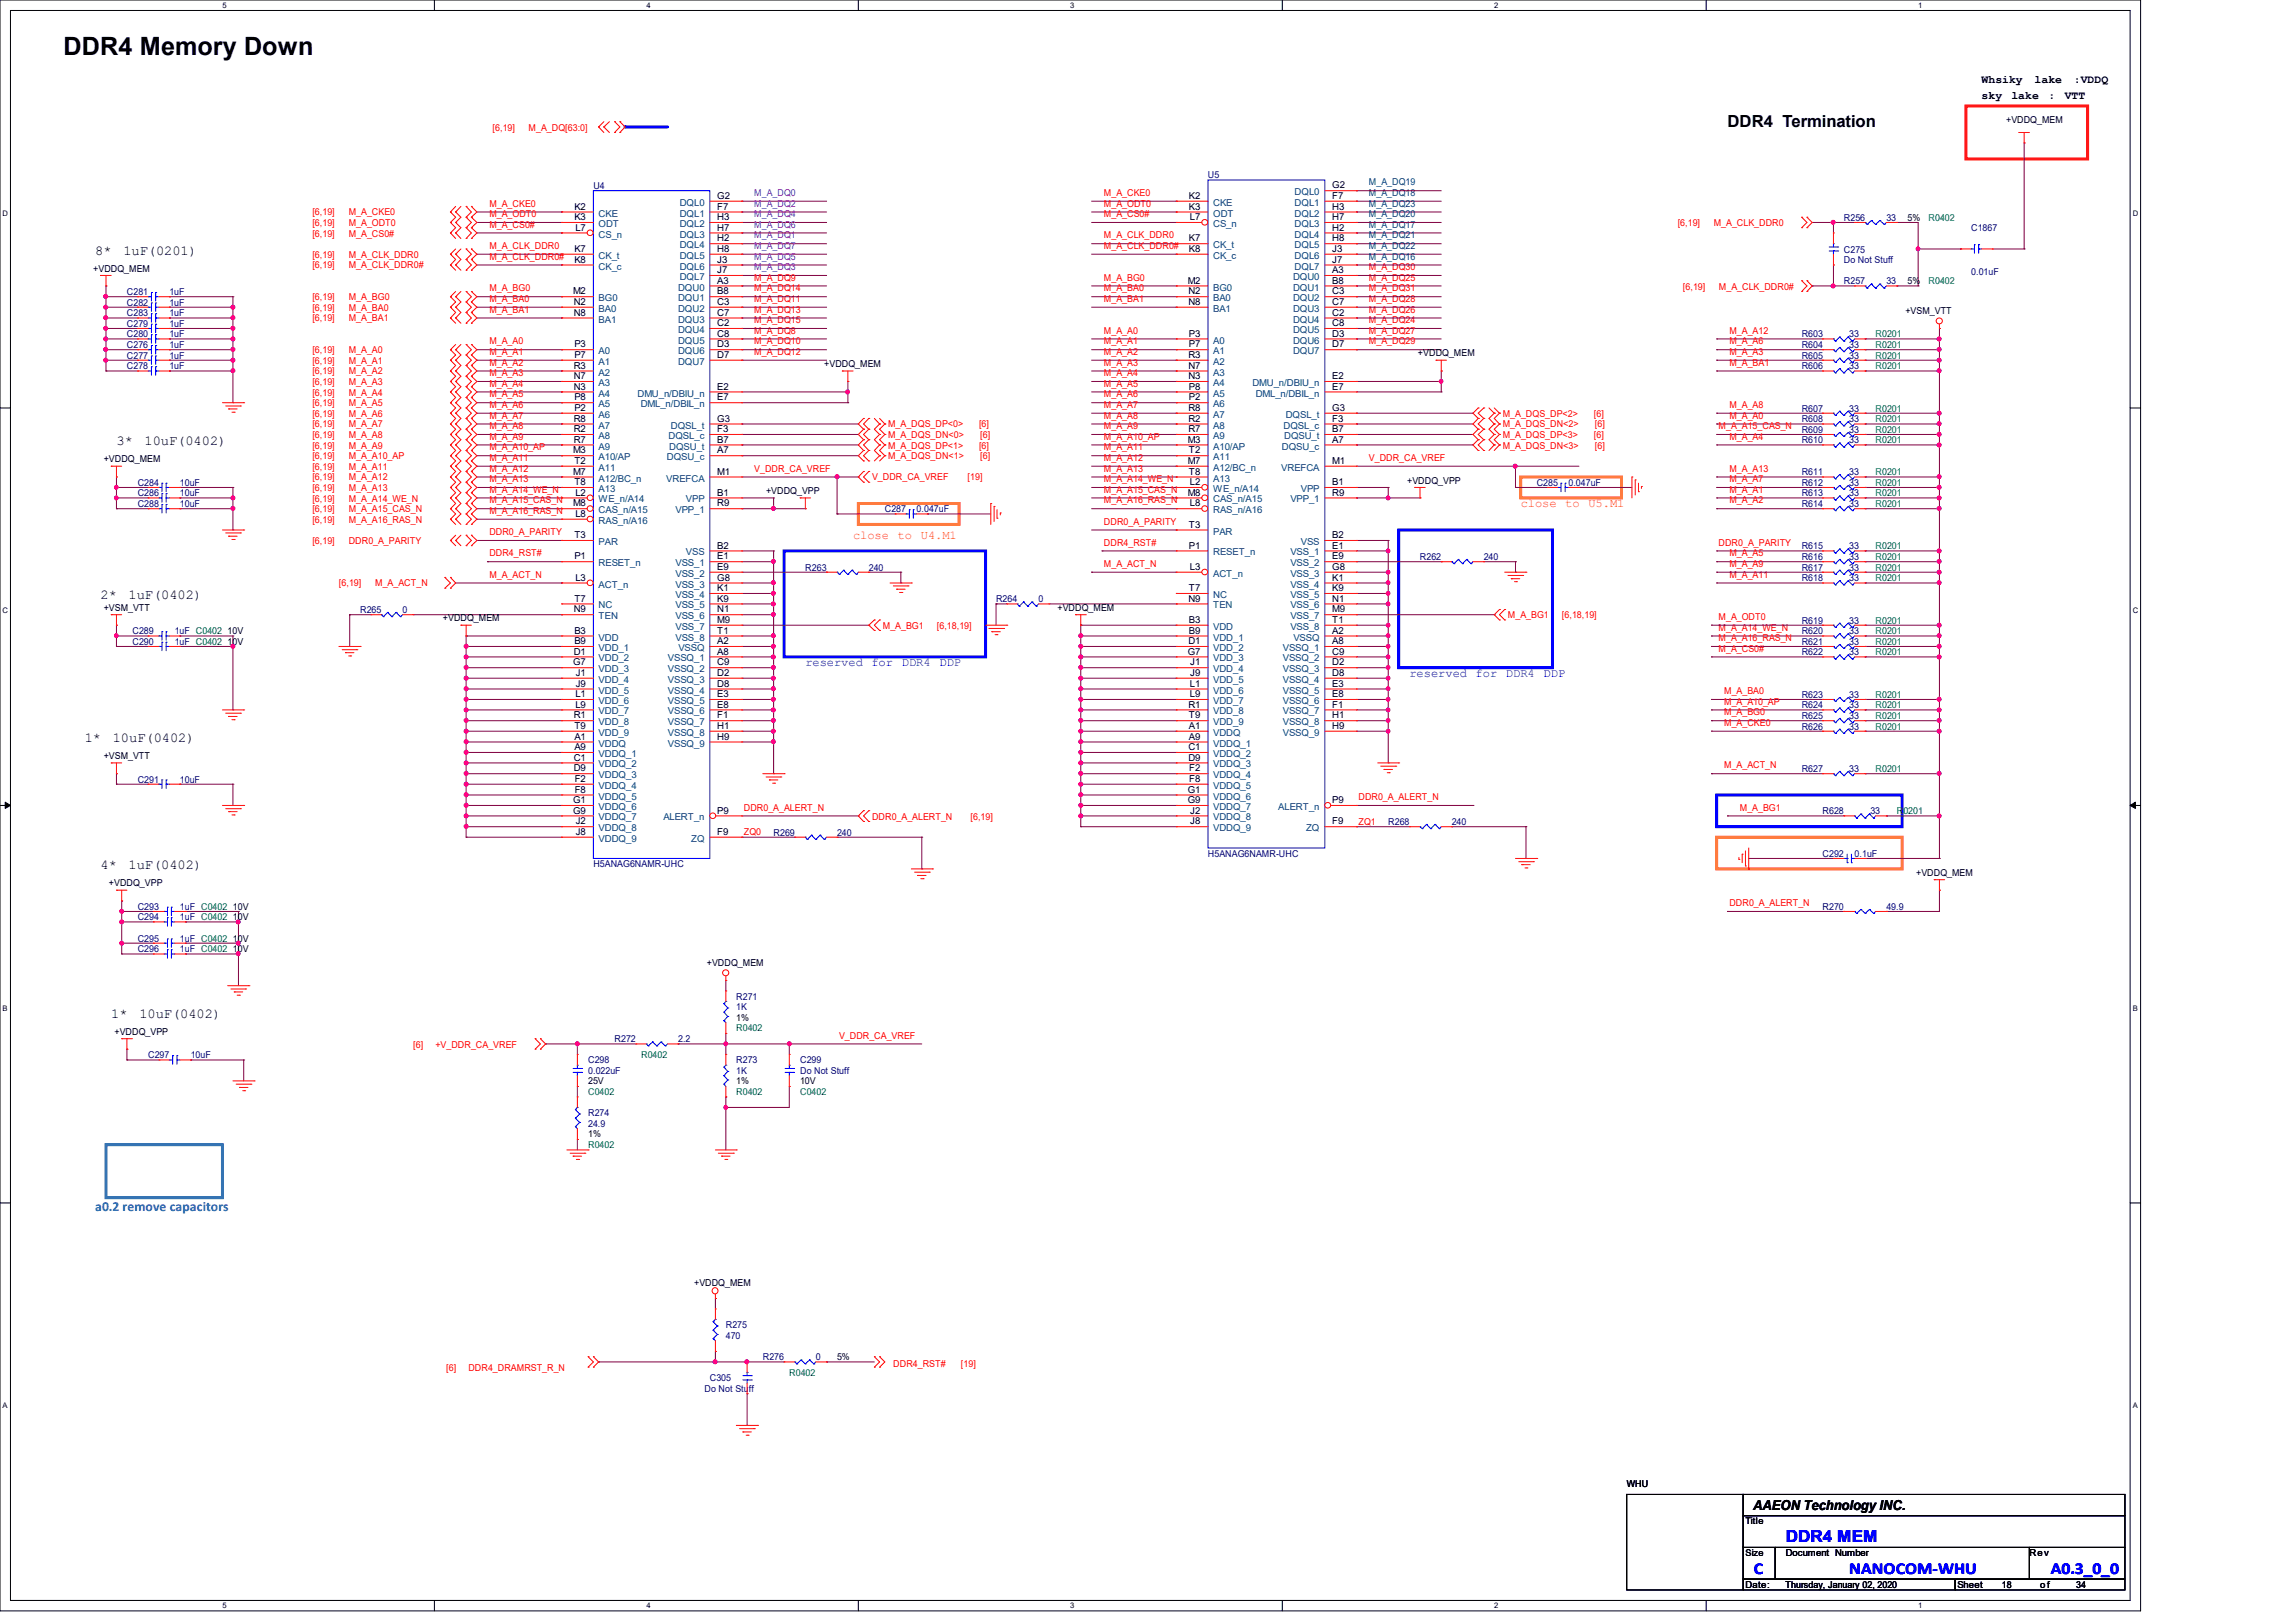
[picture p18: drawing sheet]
<svg xmlns="http://www.w3.org/2000/svg" width="297mm" height="210mm" viewBox="0 0 297 210" stroke-linecap="round" stroke-linejoin="round" font-family="sans-serif">
<defs><g id="words">
<text font-size="3.3" x="8.2" y="7.1">DDR4 Memory Down</text>
<text font-size="2.2" x="223.6" y="16.4">DDR4 Termination</text>
<g font-size="2.2" fill="#00f">
<text x="227" y="203.7">C</text>
<text x="231.1" y="199.5">DDR4 MEM</text>
<text x="239.3" y="203.7">NANOCOM-WHU</text>
<text x="265.4" y="203.7">A0.3_0_0</text>
</g>
<g font-size="1.8">
<text x="12.3" y="32.9">8*</text>
<text x="16" y="32.9">1uF(0201)</text>
<text x="15.1" y="57.6">3*</text>
<text x="18.7" y="57.6">10uF(0402)</text>
<text x="13" y="77.5">2*</text>
<text x="16.6" y="77.5">1uF(0402)</text>
<text x="11" y="96">1*</text>
<text x="14.6" y="96">10uF(0402)</text>
<text x="13" y="112.5">4*</text>
<text x="16.6" y="112.5">1uF(0402)</text>
<text x="14.4" y="131.7">1*</text>
<text x="18" y="131.7">10uF(0402)</text>
<text x="226.9" y="195.4">AAEON Technology INC.</text>
</g>
<text font-size="1.8" fill="#0080ff" x="12.3" y="156.7">a0.2 remove capacitors</text>
<g font-size="1.6" fill="#ff8000">
<text x="196.8" y="65.7">close</text>
<text x="202.6" y="65.7">to</text>
<text x="205.6" y="65.7">U5.M1</text>
<text x="110.4" y="69.8">close</text>
<text x="116.2" y="69.8">to</text>
<text x="119.2" y="69.8">U4.M1</text>
</g>
<g font-size="1.6" fill="#00f">
<text x="104.2" y="86.2">reserved</text>
<text x="112.8" y="86.2">for</text>
<text x="116.7" y="86.2">DDR4</text>
<text x="121.6" y="86.2">DDP</text>
<text x="182.4" y="87.6">reserved</text>
<text x="191" y="87.6">for</text>
<text x="194.9" y="87.6">DDR4</text>
<text x="199.8" y="87.6">DDP</text>
</g>
<g font-size="1.5">
<text x="256.5" y="10.8">Whsiky</text>
<text x="263.3" y="10.8">lake</text>
<text x="268.4" y="10.8">:VDDQ</text>
<text x="256.5" y="12.9">sky</text>
<text x="260.3" y="12.9">lake</text>
<text x="265.1" y="12.9">:</text>
<text x="267.2" y="12.9">VTT</text>
</g>
<g font-size="1.2" fill="#f00">
<text x="63.8" y="16.9">[6,19]</text>
<text x="68.4" y="16.9">M_A_DQ[63:0]</text>
<text x="40.4" y="27.9">[6,19]</text>
<text x="40.4" y="29.3">[6,19]</text>
<text x="45.1" y="27.9">M_A_CKE0</text>
<text x="45.1" y="29.3">M_A_ODT0</text>
<text x="63.3" y="26.8">M_A_CKE0</text>
<text x="63.3" y="28.1">M_A_ODT0</text>
<text x="63.3" y="29.5">M_A_CS0#</text>
<text x="142.9" y="25.4">M_A_CKE0</text>
<text x="142.9" y="26.8">M_A_ODT0</text>
<text x="142.9" y="28.1">M_A_CS0#</text>
<text x="217.1" y="29.3">[6,19]</text>
<text x="221.8" y="29.3">M_A_CLK_DDR0</text>
<text x="40.4" y="30.6">[6,19]</text>
<text x="40.4" y="33.4">[6,19]</text>
<text x="40.4" y="34.7">[6,19]</text>
<text x="45.1" y="30.6">M_A_CS0#</text>
<text x="45.1" y="33.4">M_A_CLK_DDR0</text>
<text x="45.1" y="34.7">M_A_CLK_DDR0#</text>
<text x="63.3" y="32.2">M_A_CLK_DDR0</text>
<text x="63.3" y="33.6">M_A_CLK_DDR0#</text>
<text x="142.9" y="30.9">M_A_CLK_DDR0</text>
<text x="142.9" y="32.2">M_A_CLK_DDR0#</text>
<text x="177.2" y="35">M_A_DQ30</text>
<text x="40.4" y="38.9">[6,19]</text>
<text x="40.4" y="40.2">[6,19]</text>
<text x="40.4" y="41.6">[6,19]</text>
<text x="45.1" y="38.9">M_A_BG0</text>
<text x="45.1" y="40.2">M_A_BA0</text>
<text x="45.1" y="41.6">M_A_BA1</text>
<text x="63.3" y="37.7">M_A_BG0</text>
<text x="63.3" y="39.1">M_A_BA0</text>
<text x="63.3" y="40.5">M_A_BA1</text>
<text x="97.6" y="39.1">M_A_DQ11</text>
<text x="97.6" y="36.3">M_A_DQ9</text>
<text x="97.6" y="37.7">M_A_DQ14</text>
<text x="97.6" y="41.8">M_A_DQ15</text>
<text x="97.6" y="40.5">M_A_DQ13</text>
<text x="142.9" y="36.3">M_A_BG0</text>
<text x="142.9" y="37.7">M_A_BA0</text>
<text x="142.9" y="39.1">M_A_BA1</text>
<text x="177.2" y="41.8">M_A_DQ24</text>
<text x="177.2" y="36.3">M_A_DQ25</text>
<text x="177.2" y="40.5">M_A_DQ26</text>
<text x="177.2" y="39.1">M_A_DQ28</text>
<text x="177.2" y="37.7">M_A_DQ31</text>
<text x="217.8" y="37.5">[6,19]</text>
<text x="222.5" y="37.5">M_A_CLK_DDR0#</text>
<text x="40.4" y="45.7">[6,19]</text>
<text x="40.4" y="47.1">[6,19]</text>
<text x="45.1" y="45.7">M_A_A0</text>
<text x="45.1" y="47.1">M_A_A1</text>
<text x="63.3" y="44.6">M_A_A0</text>
<text x="63.3" y="45.9">M_A_A1</text>
<text x="63.3" y="47.3">M_A_A2</text>
<text x="97.6" y="43.2">M_A_DQ8</text>
<text x="97.6" y="45.9">M_A_DQ12</text>
<text x="97.6" y="44.6">M_A_DQ10</text>
<text x="142.9" y="43.2">M_A_A0</text>
<text x="142.9" y="44.6">M_A_A1</text>
<text x="142.9" y="45.9">M_A_A2</text>
<text x="142.9" y="47.3">M_A_A3</text>
<text x="177.2" y="43.2">M_A_DQ27</text>
<text x="177.2" y="44.6">M_A_DQ29</text>
<text x="223.8" y="43.2">M_A_A12</text>
<text x="223.8" y="44.6">M_A_A6</text>
<text x="223.8" y="45.9">M_A_A3</text>
<text x="223.8" y="47.3">M_A_BA1</text>
<text x="40.4" y="48.4">[6,19]</text>
<text x="40.4" y="49.8">[6,19]</text>
<text x="40.4" y="51.2">[6,19]</text>
<text x="40.4" y="52.6">[6,19]</text>
<text x="40.4" y="53.9">[6,19]</text>
<text x="45.1" y="48.4">M_A_A2</text>
<text x="45.1" y="49.8">M_A_A3</text>
<text x="45.1" y="51.2">M_A_A4</text>
<text x="45.1" y="52.6">M_A_A5</text>
<text x="45.1" y="53.9">M_A_A6</text>
<text x="63.3" y="48.7">M_A_A3</text>
<text x="63.3" y="50">M_A_A4</text>
<text x="63.3" y="51.4">M_A_A5</text>
<text x="63.3" y="52.8">M_A_A6</text>
<text x="142.9" y="48.7">M_A_A4</text>
<text x="142.9" y="50">M_A_A5</text>
<text x="142.9" y="51.4">M_A_A6</text>
<text x="142.9" y="52.8">M_A_A7</text>
<text x="194.5" y="53.9">M_A_DQS_DP&lt;2&gt;</text>
<text x="206.3" y="53.9">[6]</text>
<text x="223.8" y="52.8">M_A_A8</text>
<text x="40.4" y="55.3">[6,19]</text>
<text x="40.4" y="56.7">[6,19]</text>
<text x="40.4" y="58">[6,19]</text>
<text x="40.4" y="59.4">[6,19]</text>
<text x="45.1" y="55.3">M_A_A7</text>
<text x="45.1" y="56.7">M_A_A8</text>
<text x="45.1" y="58">M_A_A9</text>
<text x="45.1" y="59.4">M_A_A10_AP</text>
<text x="63.3" y="54.2">M_A_A7</text>
<text x="63.3" y="55.5">M_A_A8</text>
<text x="63.3" y="56.9">M_A_A9</text>
<text x="63.3" y="58.3">M_A_A10_AP</text>
<text x="63.3" y="59.6">M_A_A11</text>
<text x="114.9" y="56.7">M_A_DQS_DN&lt;0&gt;</text>
<text x="114.9" y="59.4">M_A_DQS_DN&lt;1&gt;</text>
<text x="114.9" y="55.3">M_A_DQS_DP&lt;0&gt;</text>
<text x="114.9" y="58">M_A_DQS_DP&lt;1&gt;</text>
<text x="126.7" y="55.3">[6]</text>
<text x="126.7" y="58">[6]</text>
<text x="126.9" y="56.7">[6]</text>
<text x="126.9" y="59.4">[6]</text>
<text x="142.9" y="54.2">M_A_A8</text>
<text x="142.9" y="55.5">M_A_A9</text>
<text x="142.9" y="56.9">M_A_A10_AP</text>
<text x="142.9" y="58.3">M_A_A11</text>
<text x="142.9" y="59.6">M_A_A12</text>
<text x="177.2" y="59.6">V_DDR_CA_VREF</text>
<text x="194.5" y="55.3">M_A_DQS_DN&lt;2&gt;</text>
<text x="194.5" y="58">M_A_DQS_DN&lt;3&gt;</text>
<text x="194.5" y="56.7">M_A_DQS_DP&lt;3&gt;</text>
<text x="206.3" y="56.7">[6]</text>
<text x="206.4" y="55.3">[6]</text>
<text x="206.4" y="58">[6]</text>
<text x="222.4" y="55.5">M_A_A15_CAS_N</text>
<text x="223.8" y="54.2">M_A_A0</text>
<text x="223.8" y="56.9">M_A_A4</text>
<text x="40.4" y="63.5">[6,19]</text>
<text x="40.4" y="64.9">[6,19]</text>
<text x="40.4" y="60.8">[6,19]</text>
<text x="40.4" y="62.1">[6,19]</text>
<text x="45.1" y="63.5">M_A_A13</text>
<text x="45.1" y="64.9">M_A_A14_WE_N</text>
<text x="45.1" y="60.8">M_A_A11</text>
<text x="45.1" y="62.1">M_A_A12</text>
<text x="63.3" y="61">M_A_A12</text>
<text x="63.3" y="62.4">M_A_A13</text>
<text x="63.3" y="63.8">M_A_A14_WE_N</text>
<text x="63.3" y="65.2">M_A_A15_CAS_N</text>
<text x="97.6" y="61">V_DDR_CA_VREF</text>
<text x="112.9" y="62.1">V_DDR_CA_VREF</text>
<text x="125.2" y="62.1">[19]</text>
<text x="142.9" y="61">M_A_A13</text>
<text x="142.9" y="62.4">M_A_A14_WE_N</text>
<text x="142.9" y="63.8">M_A_A15_CAS_N</text>
<text x="142.9" y="65.2">M_A_A16_RAS_N</text>
<text x="223.8" y="61">M_A_A13</text>
<text x="223.8" y="62.4">M_A_A7</text>
<text x="223.8" y="63.8">M_A_A1</text>
<text x="223.8" y="65.2">M_A_A2</text>
<text x="40.4" y="66.3">[6,19]</text>
<text x="40.4" y="67.6">[6,19]</text>
<text x="40.4" y="70.4">[6,19]</text>
<text x="45.1" y="66.3">M_A_A15_CAS_N</text>
<text x="45.1" y="67.6">M_A_A16_RAS_N</text>
<text x="45.1" y="70.4">DDR0_A_PARITY</text>
<text x="63.3" y="66.5">M_A_A16_RAS_N</text>
<text x="63.3" y="69.3">DDR0_A_PARITY</text>
<text x="142.9" y="70.6">DDR4_RST#</text>
<text x="142.9" y="67.9">DDR0_A_PARITY</text>
<text x="222.4" y="70.6">DDR0_A_PARITY</text>
<text x="43.9" y="75.9">[6,19]</text>
<text x="48.6" y="75.9">M_A_ACT_N</text>
<text x="63.3" y="72">DDR4_RST#</text>
<text x="63.3" y="74.8">M_A_ACT_N</text>
<text x="142.9" y="73.4">M_A_ACT_N</text>
<text x="223.8" y="72">M_A_A5</text>
<text x="223.8" y="74.8">M_A_A11</text>
<text x="223.8" y="73.4">M_A_A9</text>
<text x="114.3" y="81.4">M_A_BG1</text>
<text x="121.2" y="81.4">[6,18,19]</text>
<text x="195.2" y="80">M_A_BG1</text>
<text x="202.1" y="80">[6,18,19]</text>
<text x="222.4" y="81.6">M_A_A14_WE_N</text>
<text x="222.4" y="83">M_A_A16_RAS_N</text>
<text x="222.4" y="80.2">M_A_ODT0</text>
<text x="222.4" y="84.3">M_A_CS0#</text>
<text x="223.1" y="89.8">M_A_BA0</text>
<text x="223.1" y="91.2">M_A_A10_AP</text>
<text x="223.1" y="92.6">M_A_BG0</text>
<text x="223.1" y="93.9">M_A_CKE0</text>
<text x="223.1" y="99.4">M_A_ACT_N</text>
<text x="96.3" y="104.9">DDR0_A_ALERT_N</text>
<text x="112.9" y="106">DDR0_A_ALERT_N</text>
<text x="125.6" y="106">[6,19]</text>
<text x="175.8" y="106.7">ZQ1</text>
<text x="175.8" y="103.5">DDR0_A_ALERT_N</text>
<text x="225.2" y="104.9">M_A_BG1</text>
<text x="96.3" y="108.1">ZQ0</text>
<text x="223.8" y="117.3">DDR0_A_ALERT_N</text>
<text x="53.5" y="135.5">[6]</text>
<text x="56.3" y="135.5">+V_DDR_CA_VREF</text>
<text x="108.6" y="134.4">V_DDR_CA_VREF</text>
<text x="57.7" y="177.4">[6]</text>
<text x="60.6" y="177.4">DDR4_DRAMRST_R_N</text>
<text x="115.6" y="176.8">DDR4_RST#</text>
<text x="124.4" y="176.8">[19]</text>
</g>
<g font-size="1.2">
<text x="259.6" y="16">+VDDQ_MEM</text>
<text x="74.3" y="27.1">K2</text>
<text x="74.3" y="28.5">K3</text>
<text x="74.5" y="29.8">L7</text>
<text x="92.8" y="27.1">F7</text>
<text x="92.8" y="28.5">H3</text>
<text x="92.8" y="25.7">G2</text>
<text x="92.8" y="29.8">H7</text>
<text x="153.9" y="25.7">K2</text>
<text x="153.9" y="27.1">K3</text>
<text x="154" y="28.5">L7</text>
<text x="172.4" y="25.7">F7</text>
<text x="172.4" y="27.1">H3</text>
<text x="172.4" y="24.4">G2</text>
<text x="172.4" y="28.5">H7</text>
<text x="172.4" y="29.8">H2</text>
<text x="246.9" y="28.6">5%</text>
<text x="12.1" y="35.1">+VDDQ_MEM</text>
<text x="74.3" y="32.6">K7</text>
<text x="74.3" y="34">K8</text>
<text x="92.8" y="32.6">H8</text>
<text x="92.8" y="35.3">J7</text>
<text x="92.8" y="31.2">H2</text>
<text x="92.8" y="34">J3</text>
<text x="153.9" y="31.2">K7</text>
<text x="153.9" y="32.6">K8</text>
<text x="172.4" y="35.3">A3</text>
<text x="172.4" y="31.2">H8</text>
<text x="172.4" y="34">J7</text>
<text x="172.4" y="32.6">J3</text>
<text x="74.2" y="38.1">M2</text>
<text x="74.2" y="40.9">N8</text>
<text x="74.2" y="39.5">N2</text>
<text x="92.8" y="36.7">A3</text>
<text x="92.8" y="39.5">C3</text>
<text x="92.8" y="40.9">C7</text>
<text x="92.8" y="38.1">B8</text>
<text x="153.7" y="36.7">M2</text>
<text x="153.8" y="39.5">N8</text>
<text x="153.8" y="38.1">N2</text>
<text x="172.4" y="40.9">C2</text>
<text x="172.4" y="38.1">C3</text>
<text x="172.4" y="39.5">C7</text>
<text x="172.4" y="36.7">B8</text>
<text x="246.6" y="40.6">+VSM_VTT</text>
<text x="246.9" y="36.8">5%</text>
<text x="74.2" y="47.7">R3</text>
<text x="74.3" y="46.3">P7</text>
<text x="74.3" y="45">P3</text>
<text x="92.8" y="42.2">C2</text>
<text x="92.8" y="43.6">C8</text>
<text x="92.8" y="46.3">D7</text>
<text x="92.8" y="45">D3</text>
<text x="106.7" y="47.5">+VDDQ_MEM</text>
<text x="153.8" y="46.3">R3</text>
<text x="153.8" y="47.7">N7</text>
<text x="153.9" y="45">P7</text>
<text x="153.9" y="43.6">P3</text>
<text x="172.4" y="42.2">C8</text>
<text x="172.4" y="45">D7</text>
<text x="172.4" y="43.6">D3</text>
<text x="183.5" y="46.1">+VDDQ_MEM</text>
<text x="74.2" y="50.4">N3</text>
<text x="74.2" y="49.1">N7</text>
<text x="74.3" y="51.8">P8</text>
<text x="74.3" y="53.2">P2</text>
<text x="92.8" y="50.4">E2</text>
<text x="92.8" y="51.8">E7</text>
<text x="153.8" y="49.1">N3</text>
<text x="153.8" y="53.2">R8</text>
<text x="153.9" y="50.4">P8</text>
<text x="153.9" y="51.8">P2</text>
<text x="172.4" y="49.1">E2</text>
<text x="172.4" y="50.4">E7</text>
<text x="172.4" y="53.2">G3</text>
<text x="13.4" y="59.8">+VDDQ_MEM</text>
<text x="74.2" y="58.7">M3</text>
<text x="74.2" y="54.6">R8</text>
<text x="74.2" y="55.9">R2</text>
<text x="74.2" y="57.3">R7</text>
<text x="92.8" y="58.7">A7</text>
<text x="92.8" y="55.9">F3</text>
<text x="92.8" y="54.6">G3</text>
<text x="92.8" y="57.3">B7</text>
<text x="153.7" y="57.3">M3</text>
<text x="153.8" y="54.6">R2</text>
<text x="153.8" y="55.9">R7</text>
<text x="153.9" y="58.7">T2</text>
<text x="172.4" y="57.3">A7</text>
<text x="172.4" y="54.6">F3</text>
<text x="172.4" y="55.9">B7</text>
<text x="74.2" y="65.5">M8</text>
<text x="74.2" y="61.4">M7</text>
<text x="74.3" y="62.8">T8</text>
<text x="74.3" y="60">T2</text>
<text x="74.5" y="64.1">L2</text>
<text x="92.8" y="65.5">R9</text>
<text x="92.8" y="61.4">M1</text>
<text x="92.8" y="64.1">B1</text>
<text x="99.1" y="64">+VDDQ_VPP</text>
<text x="153.7" y="64.1">M8</text>
<text x="153.7" y="60">M7</text>
<text x="153.9" y="61.4">T8</text>
<text x="154" y="62.8">L2</text>
<text x="154" y="65.5">L8</text>
<text x="172.4" y="64.1">R9</text>
<text x="172.4" y="60">M1</text>
<text x="172.4" y="62.8">B1</text>
<text x="182.1" y="62.6">+VDDQ_VPP</text>
<text x="74.3" y="69.6">T3</text>
<text x="74.5" y="66.9">L8</text>
<text x="92.8" y="71">B2</text>
<text x="153.9" y="68.3">T3</text>
<text x="153.9" y="71">P1</text>
<text x="172.4" y="71">E1</text>
<text x="172.4" y="69.6">B2</text>
<text x="74.3" y="77.9">T7</text>
<text x="74.3" y="72.4">P1</text>
<text x="74.5" y="75.1">L3</text>
<text x="92.8" y="76.5">K1</text>
<text x="92.8" y="73.7">E9</text>
<text x="92.8" y="72.4">E1</text>
<text x="92.8" y="75.1">G8</text>
<text x="92.8" y="77.9">K9</text>
<text x="153.8" y="77.9">N9</text>
<text x="153.9" y="76.5">T7</text>
<text x="154" y="73.7">L3</text>
<text x="172.4" y="75.1">K1</text>
<text x="172.4" y="77.9">N1</text>
<text x="172.4" y="72.4">E9</text>
<text x="172.4" y="73.7">G8</text>
<text x="172.4" y="76.5">K9</text>
<text x="13.4" y="79">+VSM_VTT</text>
<text x="29.5" y="82">10V</text>
<text x="29.5" y="83.4">10V</text>
<text x="57.3" y="80.4">+VDDQ_MEM</text>
<text x="74.2" y="79.2">N9</text>
<text x="74.3" y="82">B3</text>
<text x="74.3" y="83.4">B9</text>
<text x="92.8" y="83.4">A2</text>
<text x="92.8" y="79.2">N1</text>
<text x="92.8" y="80.6">M9</text>
<text x="92.8" y="82">T1</text>
<text x="136.9" y="79">+VDDQ_MEM</text>
<text x="153.8" y="83.4">D1</text>
<text x="153.9" y="80.6">B3</text>
<text x="153.9" y="82">B9</text>
<text x="172.4" y="82">A2</text>
<text x="172.4" y="83.4">A8</text>
<text x="172.4" y="79.2">M9</text>
<text x="172.4" y="80.6">T1</text>
<text x="74.2" y="86.1">G7</text>
<text x="74.2" y="84.7">D1</text>
<text x="74.5" y="87.5">J1</text>
<text x="74.5" y="88.9">J9</text>
<text x="92.8" y="84.7">A8</text>
<text x="92.8" y="86.1">C9</text>
<text x="92.8" y="87.5">D2</text>
<text x="92.8" y="88.9">D8</text>
<text x="153.7" y="84.7">G7</text>
<text x="154" y="88.9">L1</text>
<text x="154" y="86.1">J1</text>
<text x="154" y="87.5">J9</text>
<text x="172.4" y="88.9">E3</text>
<text x="172.4" y="84.7">C9</text>
<text x="172.4" y="86.1">D2</text>
<text x="172.4" y="87.5">D8</text>
<text x="74.2" y="93">R1</text>
<text x="74.3" y="95.7">A1</text>
<text x="74.3" y="94.3">T9</text>
<text x="74.5" y="90.2">L1</text>
<text x="74.5" y="91.6">L9</text>
<text x="92.8" y="90.2">E3</text>
<text x="92.8" y="93">F1</text>
<text x="92.8" y="95.7">H9</text>
<text x="92.8" y="91.6">E8</text>
<text x="92.8" y="94.3">H1</text>
<text x="153.8" y="91.6">R1</text>
<text x="153.9" y="94.3">A1</text>
<text x="153.9" y="95.7">A9</text>
<text x="153.9" y="93">T9</text>
<text x="154" y="90.2">L9</text>
<text x="172.4" y="91.6">F1</text>
<text x="172.4" y="94.3">H9</text>
<text x="172.4" y="90.2">E8</text>
<text x="172.4" y="93">H1</text>
<text x="13.4" y="98.3">+VSM_VTT</text>
<text x="74.2" y="99.8">D9</text>
<text x="74.2" y="98.4">C1</text>
<text x="74.3" y="97.1">A9</text>
<text x="74.4" y="101.2">F2</text>
<text x="153.8" y="98.4">D9</text>
<text x="153.8" y="97.1">C1</text>
<text x="153.9" y="99.8">F2</text>
<text x="153.9" y="101.2">F8</text>
<text x="74.2" y="103.9">G1</text>
<text x="74.2" y="105.3">G9</text>
<text x="74.4" y="102.6">F8</text>
<text x="74.5" y="106.7">J2</text>
<text x="92.8" y="105.3">P9</text>
<text x="153.7" y="102.6">G1</text>
<text x="153.7" y="103.9">G9</text>
<text x="154" y="105.3">J2</text>
<text x="154" y="106.7">J8</text>
<text x="172.4" y="106.7">F9</text>
<text x="172.4" y="103.9">P9</text>
<text x="74.5" y="108">J8</text>
<text x="92.8" y="108">F9</text>
<text x="248" y="113.3">+VDDQ_MEM</text>
<text x="14.1" y="114.7">+VDDQ_VPP</text>
<text x="30.1" y="117.7">10V</text>
<text x="30.1" y="119.1">10V</text>
<text x="30.1" y="121.8">10V</text>
<text x="30.1" y="123.2">10V</text>
<text x="91.5" y="125">+VDDQ_MEM</text>
<text x="14.8" y="133.9">+VDDQ_VPP</text>
<text x="95.3" y="132.1">1%</text>
<text x="76.1" y="140.3">25V</text>
<text x="95.3" y="140.3">1%</text>
<text x="103.5" y="140.3">10V</text>
<text x="76.1" y="147.2">1%</text>
<text x="89.8" y="166.4">+VDDQ_MEM</text>
<text x="108.3" y="176">5%</text>
<text x="210.5" y="192.4">WHU</text>
<text x="225.9" y="197.2">Title</text>
<text x="225.9" y="201.3">Size</text>
<text x="231.1" y="201.4">Document Number</text>
<text x="262.6" y="201.4">Rev</text>
<text x="225.9" y="205.5">Date:</text>
<text x="231.1" y="205.5">Thursday, January 02, 2020</text>
<text x="253.3" y="205.5">Sheet</text>
<text x="259.1" y="205.5">18</text>
<text x="264" y="205.5">of</text>
<text x="268.7" y="205.5">34</text>
</g>
<g font-size="1.2" fill="#000080">
<text x="156.3" y="23.1">U5</text>
<text x="76.8" y="24.4">U4</text>
<text x="238.6" y="28.6">R256</text>
<text x="244.1" y="28.6">33</text>
<text x="255.1" y="29.9">C1867</text>
<text x="238.6" y="32.7">C275</text>
<text x="238.6" y="34">Do Not Stuff</text>
<text x="255.1" y="35.6">0.01uF</text>
<text x="16.4" y="38.1">C281</text>
<text x="16.4" y="39.5">C282</text>
<text x="16.4" y="40.9">C283</text>
<text x="21.9" y="38.1">1uF</text>
<text x="21.9" y="39.5">1uF</text>
<text x="21.9" y="40.9">1uF</text>
<text x="238.6" y="36.8">R257</text>
<text x="244.1" y="36.8">33</text>
<text x="16.4" y="42.3">C279</text>
<text x="16.4" y="43.6">C280</text>
<text x="16.4" y="45">C276</text>
<text x="16.4" y="46.4">C277</text>
<text x="16.4" y="47.8">C278</text>
<text x="21.9" y="42.3">1uF</text>
<text x="21.9" y="43.6">1uF</text>
<text x="21.9" y="45">1uF</text>
<text x="21.9" y="46.4">1uF</text>
<text x="21.9" y="47.8">1uF</text>
<text x="233.2" y="43.6">R603</text>
<text x="233.2" y="45">R604</text>
<text x="233.2" y="46.4">R605</text>
<text x="233.2" y="47.8">R606</text>
<text x="239.3" y="43.6">33</text>
<text x="239.3" y="45">33</text>
<text x="239.3" y="46.4">33</text>
<text x="239.3" y="47.8">33</text>
<text x="233.2" y="53.3">R607</text>
<text x="239.3" y="53.3">33</text>
<text x="233.2" y="54.6">R608</text>
<text x="233.2" y="56">R609</text>
<text x="233.2" y="57.4">R610</text>
<text x="239.3" y="54.6">33</text>
<text x="239.3" y="56">33</text>
<text x="239.3" y="57.4">33</text>
<text x="17.8" y="62.9">C284</text>
<text x="17.8" y="64.2">C286</text>
<text x="17.8" y="65.6">C288</text>
<text x="23.3" y="62.9">10uF</text>
<text x="23.3" y="64.2">10uF</text>
<text x="23.3" y="65.6">10uF</text>
<text x="198.9" y="62.9">C285</text>
<text x="203" y="62.9">0.047uF</text>
<text x="233.2" y="61.5">R611</text>
<text x="233.2" y="64.2">R613</text>
<text x="233.2" y="62.9">R612</text>
<text x="233.2" y="65.6">R614</text>
<text x="239.3" y="61.5">33</text>
<text x="239.3" y="64.2">33</text>
<text x="239.3" y="62.9">33</text>
<text x="239.3" y="65.6">33</text>
<text x="114.5" y="66.3">C287</text>
<text x="118.6" y="66.3">0.047uF</text>
<text x="233.2" y="71.1">R615</text>
<text x="239.3" y="71.1">33</text>
<text x="104.2" y="73.8">R263</text>
<text x="112.4" y="73.8">240</text>
<text x="128.9" y="77.9">R264</text>
<text x="134.4" y="77.9">0</text>
<text x="183.8" y="72.4">R262</text>
<text x="192" y="72.4">240</text>
<text x="233.2" y="73.8">R617</text>
<text x="233.2" y="72.4">R616</text>
<text x="233.2" y="75.2">R618</text>
<text x="239.3" y="73.8">33</text>
<text x="239.3" y="72.4">33</text>
<text x="239.3" y="75.2">33</text>
<text x="17.1" y="82">C289</text>
<text x="17.1" y="83.4">C290</text>
<text x="22.6" y="82">1uF C0402</text>
<text x="22.6" y="83.4">1uF C0402</text>
<text x="46.6" y="79.3">R265</text>
<text x="52.1" y="79.3">0</text>
<text x="233.2" y="80.7">R619</text>
<text x="233.2" y="83.4">R621</text>
<text x="233.2" y="82">R620</text>
<text x="239.3" y="80.7">33</text>
<text x="239.3" y="83.4">33</text>
<text x="239.3" y="82">33</text>
<text x="233.2" y="84.8">R622</text>
<text x="239.3" y="84.8">33</text>
<text x="233.2" y="93">R625</text>
<text x="233.2" y="94.4">R626</text>
<text x="233.2" y="91.7">R624</text>
<text x="233.2" y="90.3">R623</text>
<text x="239.3" y="93">33</text>
<text x="239.3" y="94.4">33</text>
<text x="239.3" y="91.7">33</text>
<text x="239.3" y="90.3">33</text>
<text x="17.8" y="101.3">C291</text>
<text x="23.3" y="101.3">10uF</text>
<text x="233.2" y="99.9">R627</text>
<text x="239.3" y="99.9">33</text>
<text x="179.7" y="106.7">R268</text>
<text x="187.9" y="106.7">240</text>
<text x="235.9" y="105.4">R628</text>
<text x="242.1" y="105.4">33</text>
<text x="76.8" y="112.2">H5ANAG6NAMR-UHC</text>
<text x="100.1" y="108.1">R269</text>
<text x="108.3" y="108.1">240</text>
<text x="156.3" y="110.9">H5ANAG6NAMR-UHC</text>
<text x="235.9" y="110.9">C292</text>
<text x="240" y="110.9">0.1uF</text>
<text x="17.8" y="117.7">C293</text>
<text x="17.8" y="119.1">C294</text>
<text x="23.3" y="117.7">1uF C0402</text>
<text x="23.3" y="119.1">1uF C0402</text>
<text x="235.9" y="117.7">R270</text>
<text x="244.1" y="117.7">49.9</text>
<text x="17.8" y="121.8">C295</text>
<text x="17.8" y="123.2">C296</text>
<text x="23.3" y="121.8">1uF C0402</text>
<text x="23.3" y="123.2">1uF C0402</text>
<text x="95.3" y="129.4">R271</text>
<text x="95.3" y="130.7">1K</text>
<text x="19.2" y="136.9">C297</text>
<text x="24.7" y="136.9">10uF</text>
<text x="76.1" y="137.6">C298</text>
<text x="79.5" y="134.9">R272</text>
<text x="87.8" y="134.9">2.2</text>
<text x="95.3" y="137.6">R273</text>
<text x="103.5" y="137.6">C299</text>
<text x="76.1" y="139">0.022uF</text>
<text x="95.3" y="139">1K</text>
<text x="103.5" y="139">Do Not Stuff</text>
<text x="76.1" y="144.4">R274</text>
<text x="76.1" y="145.8">24.9</text>
<text x="93.9" y="171.9">R275</text>
<text x="93.9" y="173.3">470</text>
<text x="91.9" y="178.7">C305</text>
<text x="98.7" y="176">R276</text>
<text x="105.6" y="176">0</text>
<text x="91.2" y="180.1">Do Not Stuff</text>
</g>
<g font-size="1.2" fill="#004080">
<text x="77.5" y="28">CKE</text>
<text x="77.5" y="29.4">ODT</text>
<text x="88" y="28">DQL1</text>
<text x="88" y="29.4">DQL2</text>
<text x="88" y="26.6">DQL0</text>
<text x="157" y="26.6">CKE</text>
<text x="157" y="29.4">CS_n</text>
<text x="157" y="28">ODT</text>
<text x="167.5" y="26.6">DQL1</text>
<text x="167.5" y="28">DQL2</text>
<text x="167.5" y="25.3">DQL0</text>
<text x="167.5" y="29.4">DQL3</text>
<text x="177.2" y="25.4">M_A_DQ18</text>
<text x="177.2" y="24">M_A_DQ19</text>
<text x="177.2" y="29.5">M_A_DQ17</text>
<text x="177.2" y="26.8">M_A_DQ23</text>
<text x="177.2" y="28.1">M_A_DQ20</text>
<text x="77.5" y="33.5">CK_t</text>
<text x="77.5" y="34.9">CK_c</text>
<text x="77.5" y="30.7">CS_n</text>
<text x="88" y="33.5">DQL5</text>
<text x="88" y="30.7">DQL3</text>
<text x="88" y="32.1">DQL4</text>
<text x="88" y="34.9">DQL6</text>
<text x="157" y="32.1">CK_t</text>
<text x="157" y="33.5">CK_c</text>
<text x="167.5" y="32.1">DQL5</text>
<text x="167.5" y="34.9">DQL7</text>
<text x="167.5" y="30.7">DQL4</text>
<text x="167.5" y="33.5">DQL6</text>
<text x="177.2" y="30.9">M_A_DQ21</text>
<text x="177.2" y="32.2">M_A_DQ22</text>
<text x="177.2" y="33.6">M_A_DQ16</text>
<text x="77.5" y="41.7">BA1</text>
<text x="77.5" y="40.3">BA0</text>
<text x="77.5" y="39">BG0</text>
<text x="87.8" y="37.6">DQU0</text>
<text x="87.8" y="40.3">DQU2</text>
<text x="87.8" y="41.7">DQU3</text>
<text x="87.8" y="39">DQU1</text>
<text x="88" y="36.2">DQL7</text>
<text x="157" y="40.3">BA1</text>
<text x="157" y="39">BA0</text>
<text x="157" y="37.6">BG0</text>
<text x="167.3" y="36.2">DQU0</text>
<text x="167.3" y="41.7">DQU4</text>
<text x="167.3" y="39">DQU2</text>
<text x="167.3" y="40.3">DQU3</text>
<text x="167.3" y="37.6">DQU1</text>
<text x="77.5" y="47.2">A1</text>
<text x="77.5" y="45.8">A0</text>
<text x="87.8" y="43.1">DQU4</text>
<text x="87.8" y="44.4">DQU5</text>
<text x="87.8" y="47.2">DQU7</text>
<text x="87.8" y="45.8">DQU6</text>
<text x="157" y="45.8">A1</text>
<text x="157" y="44.4">A0</text>
<text x="157" y="47.2">A2</text>
<text x="167.3" y="43.1">DQU5</text>
<text x="167.3" y="45.8">DQU7</text>
<text x="167.3" y="44.4">DQU6</text>
<text x="77.5" y="51.3">A4</text>
<text x="77.5" y="52.7">A5</text>
<text x="77.5" y="48.6">A2</text>
<text x="77.5" y="50">A3</text>
<text x="82.5" y="51.3">DMU_n/DBIU_n</text>
<text x="82.9" y="52.7">DML_n/DBIL_n</text>
<text x="157" y="50">A4</text>
<text x="157" y="51.3">A5</text>
<text x="157" y="52.7">A6</text>
<text x="157" y="48.6">A3</text>
<text x="162.1" y="50">DMU_n/DBIU_n</text>
<text x="162.5" y="51.3">DML_n/DBIL_n</text>
<text x="77.5" y="59.6">A10/AP</text>
<text x="77.5" y="55.5">A7</text>
<text x="77.5" y="54.1">A6</text>
<text x="77.5" y="56.8">A8</text>
<text x="77.5" y="58.2">A9</text>
<text x="86.3" y="59.6">DQSU_c</text>
<text x="86.5" y="56.8">DQSL_c</text>
<text x="86.6" y="58.2">DQSU_t</text>
<text x="86.8" y="55.5">DQSL_t</text>
<text x="157" y="58.2">A10/AP</text>
<text x="157" y="54.1">A7</text>
<text x="157" y="55.5">A8</text>
<text x="157" y="56.8">A9</text>
<text x="157" y="59.6">A11</text>
<text x="165.9" y="58.2">DQSU_c</text>
<text x="166.1" y="55.5">DQSL_c</text>
<text x="166.2" y="56.8">DQSU_t</text>
<text x="166.4" y="54.1">DQSL_t</text>
<text x="77.5" y="63.7">A13</text>
<text x="77.5" y="60.9">A11</text>
<text x="77.5" y="65">WE_n/A14</text>
<text x="77.5" y="62.3">A12/BC_n</text>
<text x="86.2" y="62.3">VREFCA</text>
<text x="88.8" y="65">VPP</text>
<text x="157" y="65">CAS_n/A15</text>
<text x="157" y="62.3">A13</text>
<text x="157" y="63.7">WE_n/A14</text>
<text x="157" y="60.9">A12/BC_n</text>
<text x="165.8" y="60.9">VREFCA</text>
<text x="167" y="65">VPP_1</text>
<text x="168.4" y="63.7">VPP</text>
<text x="77.5" y="66.4">CAS_n/A15</text>
<text x="77.5" y="70.5">PAR</text>
<text x="77.5" y="67.8">RAS_n/A16</text>
<text x="87.4" y="66.4">VPP_1</text>
<text x="88.8" y="71.9">VSS</text>
<text x="157" y="69.2">PAR</text>
<text x="157" y="71.9">RESET_n</text>
<text x="157" y="66.4">RAS_n/A16</text>
<text x="167" y="71.9">VSS_1</text>
<text x="168.4" y="70.5">VSS</text>
<text x="77.5" y="76">ACT_n</text>
<text x="77.5" y="73.3">RESET_n</text>
<text x="87.4" y="77.4">VSS_4</text>
<text x="87.4" y="74.6">VSS_2</text>
<text x="87.4" y="73.3">VSS_1</text>
<text x="87.4" y="76">VSS_3</text>
<text x="157" y="74.6">ACT_n</text>
<text x="157" y="77.4">NC</text>
<text x="167" y="76">VSS_4</text>
<text x="167" y="73.3">VSS_2</text>
<text x="167" y="74.6">VSS_3</text>
<text x="167" y="77.4">VSS_5</text>
<text x="77.5" y="78.7">NC</text>
<text x="77.5" y="80.1">TEN</text>
<text x="77.5" y="82.9">VDD</text>
<text x="87.4" y="80.1">VSS_6</text>
<text x="87.4" y="81.5">VSS_7</text>
<text x="87.4" y="82.9">VSS_8</text>
<text x="87.4" y="78.7">VSS_5</text>
<text x="157" y="78.7">TEN</text>
<text x="157" y="81.5">VDD</text>
<text x="157" y="82.9">VDD_1</text>
<text x="167" y="78.7">VSS_6</text>
<text x="167" y="80.1">VSS_7</text>
<text x="167" y="81.5">VSS_8</text>
<text x="167.4" y="82.9">VSSQ</text>
<text x="77.5" y="87">VDD_3</text>
<text x="77.5" y="84.2">VDD_1</text>
<text x="77.5" y="85.6">VDD_2</text>
<text x="77.5" y="88.3">VDD_4</text>
<text x="77.5" y="89.7">VDD_5</text>
<text x="86.4" y="85.6">VSSQ_1</text>
<text x="86.4" y="87">VSSQ_2</text>
<text x="86.4" y="88.3">VSSQ_3</text>
<text x="86.4" y="89.7">VSSQ_4</text>
<text x="87.8" y="84.2">VSSQ</text>
<text x="157" y="89.7">VDD_6</text>
<text x="157" y="85.6">VDD_3</text>
<text x="157" y="84.2">VDD_2</text>
<text x="157" y="87">VDD_4</text>
<text x="157" y="88.3">VDD_5</text>
<text x="166" y="89.7">VSSQ_5</text>
<text x="166" y="84.2">VSSQ_1</text>
<text x="166" y="85.6">VSSQ_2</text>
<text x="166" y="87">VSSQ_3</text>
<text x="166" y="88.3">VSSQ_4</text>
<text x="77.5" y="91.1">VDD_6</text>
<text x="77.5" y="93.9">VDD_8</text>
<text x="77.5" y="95.2">VDD_9</text>
<text x="77.5" y="92.5">VDD_7</text>
<text x="86.4" y="91.1">VSSQ_5</text>
<text x="86.4" y="93.9">VSSQ_7</text>
<text x="86.4" y="92.5">VSSQ_6</text>
<text x="86.4" y="95.2">VSSQ_8</text>
<text x="157" y="92.5">VDD_8</text>
<text x="157" y="95.2">VDDQ</text>
<text x="157" y="93.9">VDD_9</text>
<text x="157" y="91.1">VDD_7</text>
<text x="166" y="92.5">VSSQ_7</text>
<text x="166" y="95.2">VSSQ_9</text>
<text x="166" y="91.1">VSSQ_6</text>
<text x="166" y="93.9">VSSQ_8</text>
<text x="77.5" y="100.7">VDDQ_3</text>
<text x="77.5" y="96.6">VDDQ</text>
<text x="77.5" y="99.3">VDDQ_2</text>
<text x="77.5" y="98">VDDQ_1</text>
<text x="86.4" y="96.6">VSSQ_9</text>
<text x="157" y="100.7">VDDQ_4</text>
<text x="157" y="99.3">VDDQ_3</text>
<text x="157" y="98">VDDQ_2</text>
<text x="157" y="96.6">VDDQ_1</text>
<text x="77.5" y="102.1">VDDQ_4</text>
<text x="77.5" y="103.5">VDDQ_5</text>
<text x="77.5" y="107.6">VDDQ_8</text>
<text x="77.5" y="104.8">VDDQ_6</text>
<text x="77.5" y="106.2">VDDQ_7</text>
<text x="85.8" y="106.2">ALERT_n</text>
<text x="157" y="102.1">VDDQ_5</text>
<text x="157" y="106.2">VDDQ_8</text>
<text x="157" y="107.6">VDDQ_9</text>
<text x="157" y="103.5">VDDQ_6</text>
<text x="157" y="104.8">VDDQ_7</text>
<text x="165.4" y="104.8">ALERT_n</text>
<text x="169" y="107.6">ZQ</text>
<text x="77.5" y="108.9">VDDQ_9</text>
<text x="89.4" y="108.9">ZQ</text>
</g>
<g font-size="1.2" fill="#8000ff">
<text x="97.6" y="25.4">M_A_DQ0</text>
<text x="97.6" y="28.1">M_A_DQ4</text>
<text x="97.6" y="29.5">M_A_DQ6</text>
<text x="97.6" y="26.8">M_A_DQ2</text>
<text x="97.6" y="30.9">M_A_DQ1</text>
<text x="97.6" y="32.2">M_A_DQ7</text>
<text x="97.6" y="33.6">M_A_DQ5</text>
<text x="97.6" y="35">M_A_DQ3</text>
</g>
<g font-size="1.2" fill="#008000">
<text x="249.6" y="28.6">R0402</text>
<text x="249.6" y="36.8">R0402</text>
<text x="242.7" y="43.6">R0201</text>
<text x="242.7" y="45">R0201</text>
<text x="242.7" y="46.4">R0201</text>
<text x="242.7" y="47.8">R0201</text>
<text x="242.7" y="53.3">R0201</text>
<text x="242.7" y="54.6">R0201</text>
<text x="242.7" y="56">R0201</text>
<text x="242.7" y="57.4">R0201</text>
<text x="242.7" y="61.5">R0201</text>
<text x="242.7" y="64.2">R0201</text>
<text x="242.7" y="62.9">R0201</text>
<text x="242.7" y="65.6">R0201</text>
<text x="242.7" y="71.1">R0201</text>
<text x="242.7" y="73.8">R0201</text>
<text x="242.7" y="72.4">R0201</text>
<text x="242.7" y="75.2">R0201</text>
<text x="242.7" y="80.7">R0201</text>
<text x="242.7" y="83.4">R0201</text>
<text x="242.7" y="82">R0201</text>
<text x="242.7" y="84.8">R0201</text>
<text x="242.7" y="93">R0201</text>
<text x="242.7" y="94.4">R0201</text>
<text x="242.7" y="91.7">R0201</text>
<text x="242.7" y="90.3">R0201</text>
<text x="242.7" y="99.9">R0201</text>
<text x="245.5" y="105.4">R0201</text>
<text x="83" y="136.9">R0402</text>
<text x="95.3" y="133.5">R0402</text>
<text x="76.1" y="141.7">C0402</text>
<text x="95.3" y="141.7">R0402</text>
<text x="103.5" y="141.7">C0402</text>
<text x="76.1" y="148.6">R0402</text>
<text x="102.1" y="178.1">R0402</text>
</g>
<g font-size="1">
<text x="28.8" y="1">5</text>
<text x="83.7" y="1">4</text>
<text x="138.5" y="1">3</text>
<text x="193.4" y="1">2</text>
<text x="248.2" y="1">1</text>
<text x=".3" y="27.9">D</text>
<text x="276" y="27.9">D</text>
<text x=".3" y="79.4">C</text>
<text x="276" y="79.4">C</text>
<text x=".3" y="130.8">B</text>
<text x="276" y="130.8">B</text>
<text x=".3" y="182.2">A</text>
<text x="276" y="182.2">A</text>
<text x="28.8" y="208.1">5</text>
<text x="83.7" y="208.1">4</text>
<text x="138.5" y="208.1">3</text>
<text x="193.4" y="208.1">2</text>
<text x="248.2" y="208.1">1</text>
</g>
</g></defs>
<path d="M0 0h277v208.4h-277zM1.4 1.4h274.3v205.7h-274.3z" fill="none" stroke="#000" stroke-width=".13"/>
<g fill="#fff">
<path d="M28.8 .1h.5v1.1h-.5z"/>
<path d="M28.8 207.2h.5v1.1h-.5z"/>
</g>
<path d="M56.2 0v1.4M56.2 207.1v1.3" fill="none" stroke="#000" stroke-width=".13"/>
<g fill="#fff">
<path d="M83.7 .1h.5v1.1h-.5z"/>
<path d="M83.7 207.2h.5v1.1h-.5z"/>
</g>
<path d="M111.1 0v1.4M111.1 207.1v1.3" fill="none" stroke="#000" stroke-width=".13"/>
<g fill="#fff">
<path d="M138.5 .1h.6v1.1h-.6z"/>
<path d="M138.5 207.2h.6v1.1h-.6z"/>
</g>
<path d="M165.9 0v1.4M165.9 207.1v1.3" fill="none" stroke="#000" stroke-width=".13"/>
<g fill="#fff">
<path d="M193.4 .1h.5v1.1h-.5z"/>
<path d="M193.4 207.2h.5v1.1h-.5z"/>
</g>
<path d="M220.8 0v1.4M220.8 207.1v1.3" fill="none" stroke="#000" stroke-width=".13"/>
<g fill="#fff">
<path d="M248.2 .1h.6v1.1h-.6z"/>
<path d="M248.2 207.2h.6v1.1h-.6z"/>
<path d="M.3 27.1h.8v1.1h-.8z"/>
<path d="M276 27.1h.7v1.1h-.7z"/>
<path d="M.3 78.5h.8v1.1h-.8z"/>
<path d="M276 78.5h.7v1.1h-.7z"/>
</g>
<path d="M0 52.8h1.4M275.7 52.8h1.3" fill="none" stroke="#000" stroke-width=".13"/>
<g fill="#fff">
<path d="M.3 129.9h.7v1.1h-.7z"/>
<path d="M276 129.9h.6v1.1h-.6z"/>
</g>
<path d="M0 104.2h1.4M275.7 104.2h1.3" fill="none" stroke="#000" stroke-width=".13"/>
<path d="M.7 103.8l.7 .4-.7 .4zM275.7 104.2l.7-.4v.8z" fill="#000" stroke="#000" stroke-width=".13"/>
<g fill="#fff">
<path d="M.3 181.4h.7v1.1h-.7z"/>
<path d="M276 181.4h.6v1.1h-.6z"/>
</g>
<path d="M0 155.7h1.4M275.7 155.7h1.3" fill="none" stroke="#000" stroke-width=".13"/>
<path d="M80.9 16.4h5.5M101.5 71.3h26.1v13.7h-26.1zM181 68.6h19.9v17.8h-19.9zM222.2 102.9h24v4.1h-24z" fill="none" stroke="#00f" stroke-width=".38"/>
<path d="M111.1 65.2h13v2.7h-13zM196.8 61.7h13v2.7h-13zM222.2 108.3h24v4.1h-24z" fill="none" stroke="#ff8000" stroke-width=".38"/>
<path d="M254.4 13.7h15.8v6.9h-15.8z" fill="none" stroke="#f00" stroke-width=".38"/>
<path d="M13.7 148.1h15.1v6.9h-15.1z" fill="none" stroke="#0080ff" stroke-width=".38"/>
<g fill="none" stroke="#800040" stroke-width=".13">
<path d="M13.7 39.8h.1M13.7 38.4h.1M13.7 37h.1M13.7 38.4h4.1M13.7 39.8h4.1M13.7 37v11M21.9 39.8h.1M21.9 38.4h.1M21.9 38.4h8.2M21.9 39.8h8.2M30.1 39.8h.1M30.1 38.4h.1"/>
<path d="M30.1 38.4v13.7M96 26h.1M96 31.5h.1M96 28.8h.1M96 30.1h.1M96 32.9h.1M96 34.3h.1M96 35.6h.1M96 27.4h.1M96 26h11M96 31.5h11M96 28.8h11"/>
<path d="M96 30.1h11M96 32.9h11M96 34.3h11M96 35.6h11M96 27.4h11M141.3 26h10.9M141.3 31.5h10.9M141.3 28.8h10.9M141.3 32.9h10.9M141.3 27.4h10.9M141.3 37h10.9M141.3 38.4h10.9"/>
<path d="M141.3 39.8h10.9M152.2 26h.1M152.2 27.4h.1M152.2 28.8h.1M152.2 31.5h.1M152.2 32.9h.1M152.2 37h.1M152.2 38.4h.1M152.2 39.8h.1M175.6 37h.1M175.6 39.8h.1M175.6 26h.1"/>
<path d="M175.6 26h10.9M175.6 37h10.9M175.6 39.8h10.9M237.3 28.8h.1M237.3 28.8h2.7M13.7 42.5h.1M13.7 43.9h.1M13.7 41.1h.1M13.7 46.6h.1M13.7 45.3h.1M13.7 48h.1M13.7 45.3h4.1"/>
<path d="M13.7 46.6h4.1M13.7 48h4.1M13.7 43.9h4.1M13.7 42.5h4.1M13.7 41.1h4.1M21.9 43.9h.1M21.9 46.6h.1M21.9 45.3h.1M21.9 41.1h.1M21.9 48h.1M21.9 42.5h.1M21.9 45.3h8.2"/>
<path d="M21.9 46.6h8.2M21.9 48h8.2M21.9 43.9h8.2M21.9 42.5h8.2M21.9 41.1h8.2M30.1 45.3h.1M30.1 52.1h.1M30.1 46.6h.1M30.1 41.1h.1M30.1 42.5h.1M30.1 43.9h.1M61.7 45.3h11"/>
<path d="M61.7 46.6h11M61.7 48h11M61.7 49.4h11M61.7 50.7h11M61.7 52.1h11M61.7 53.5h11M61.7 54.9h11M61.7 56.2h11M61.7 57.6h11M61.7 59h11M72.7 45.3h.1M72.7 46.6h.1"/>
<path d="M72.7 48h.1M72.7 49.4h.1M72.7 50.7h.1M72.7 52.1h.1M72.7 53.5h.1M72.7 54.9h.1M72.7 56.2h.1M72.7 57.6h.1M72.7 59h.1M96 43.9h.1M96 46.6h.1M96 46.6h11"/>
<path d="M96 43.9h11M175.6 42.5h.1M175.6 41.1h.1M175.6 54.9h.1M175.6 57.6h.1M175.6 53.5h.1M175.6 56.2h.1M175.6 43.9h.1M175.6 45.3h.1M175.6 45.3h10.9M175.6 53.5h15M175.6 54.9h15"/>
<path d="M175.6 56.2h15M175.6 57.6h15M175.6 43.9h10.9M175.6 42.5h10.9M175.6 41.1h10.9M222.2 43.9h.1M222.2 45.3h.1M222.2 46.6h.1M222.2 48h.1M222.2 53.5h.1M222.2 54.9h.1M222.2 56.2h.1"/>
<path d="M222.2 57.6h.1M222.2 45.3h13.7M222.2 46.6h13.7M222.2 48h13.7M222.2 53.5h13.7M222.2 54.9h13.7M222.2 56.2h13.7M222.2 57.6h13.7M222.2 43.9h13.7M241.4 57.6h.1M241.4 53.5h.1M241.4 48h.1"/>
<path d="M241.4 48h9.6M241.4 57.6h9.6M251 57.6h.1M251 48h.1M251 42.5h.1M251 54.9h.1M251 43.9h.1M251 46.6h.1M251 46.6v6.9h-9.6M251 42.5v2.8M251 54.9v1.3M251 57.6v4.1"/>
<path d="M59 75.4h13.7M61.7 60.3h11M61.7 61.7h11M61.7 63.1h11M61.7 64.4h11M61.7 65.8h11M61.7 67.2h11M61.7 69.9h11M63.1 72.7h.1M63.1 72.7h9.6M72.7 60.3h.1M72.7 61.7h.1"/>
<path d="M72.7 63.1h.1M72.7 64.4h.1M72.7 65.8h.1M72.7 67.2h.1M72.7 69.9h.1M72.7 75.4h.1M96 65.8h.1M96 61.7h12.3M96 64.4h4.1M96 65.8h8.2M96 74h11M100.1 64.4h.1"/>
<path d="M100.1 65.8h.1M100.1 64.4v1.4M104.2 65.8h.1M107 74h.1M108.3 61.7h.1M112.4 74h4.2M116.6 74h.1M116.6 75.4h.1M116.6 74v1.4M141.3 74h.1M141.3 68.6h10.9M141.3 74h10.9"/>
<path d="M142.6 71.3h.1M142.6 71.3h9.6M152.2 68.6h.1M175.6 64.4h.1M175.6 60.3h28.7M175.6 63.1h4.1M175.6 64.4h8.2M175.6 69.9h4.1M175.6 75.4h4.1M175.6 71.3h4.1M175.6 74h4.1M175.6 78.1h4.1"/>
<path d="M175.6 76.8h4.1M179.7 69.9h.1M179.7 71.3h.1M179.7 78.1h.1M179.7 76.8h.1M179.7 75.4h.1M179.7 74h.1M179.7 63.1h.1M179.7 64.4h.1M179.7 63.1v1.3M179.7 69.9v28.8M183.8 64.4h.1"/>
<path d="M196.1 60.3h.1M196.1 63.1h.1M196.1 63.1h4.1M196.1 60.3v2.8M204.3 63.1h.1M204.3 63.1h6.9M222.2 61.7h.1M222.2 63.1h.1M222.2 64.4h.1M222.2 65.8h.1M222.2 71.3h.1M222.2 72.7h.1"/>
<path d="M222.2 75.4h.1M222.2 74h.1M222.2 61.7h13.7M222.2 63.1h13.7M222.2 64.4h13.7M222.2 65.8h13.7M222.2 72.7h13.7M222.2 75.4h13.7M222.2 71.3h13.7M222.2 74h13.7M15.1 82.3h.1M15.1 80.9h.1"/>
<path d="M15.1 83.7h.1M15.1 82.3h4.1M15.1 83.7h4.1M15.1 80.9v2.8M23.3 83.7h.1M23.3 82.3h.1M23.3 82.3h6.8M23.3 83.7h6.8M30.1 82.3h.1M30.1 91.9h.1M30.1 82.3v9.6M60.3 82.3h.1"/>
<path d="M60.3 98.7h.1M60.3 97.4h.1M60.3 96h.1M60.3 94.6h.1M60.3 93.3h.1M60.3 91.9h.1M60.3 90.5h.1M60.3 89.2h.1M60.3 87.8h.1M60.3 86.4h.1M60.3 85h.1M60.3 83.7h.1"/>
<path d="M60.3 82.3h12.4M60.3 98.7h12.4M60.3 97.4h12.4M60.3 96h12.4M60.3 94.6h12.4M60.3 93.3h12.4M60.3 91.9h12.4M60.3 90.5h12.4M60.3 89.2h12.4M60.3 87.8h12.4M60.3 86.4h12.4M60.3 85h12.4"/>
<path d="M60.3 83.7h12.4M60.3 82.3v26M139.9 80.9h.1M139.9 98.7h.1M139.9 97.4h.1M139.9 96h.1M139.9 94.6h.1M139.9 93.3h.1M139.9 91.9h.1M139.9 90.5h.1M139.9 89.2h.1M139.9 87.8h.1"/>
<path d="M139.9 86.4h.1M139.9 85h.1M139.9 83.7h.1M139.9 82.3h.1M139.9 82.3h12.3M139.9 98.7h12.3M139.9 97.4h12.3M139.9 96h12.3M139.9 94.6h12.3M139.9 93.3h12.3M139.9 91.9h12.3M139.9 90.5h12.3"/>
<path d="M139.9 89.2h12.3M139.9 87.8h12.3M139.9 86.4h12.3M139.9 85h12.3M139.9 83.7h12.3M139.9 80.9h12.3M139.9 80.9v26.1M175.6 82.3h4.1M175.6 94.6h4.1M175.6 93.3h4.1M175.6 91.9h4.1M175.6 90.5h4.1"/>
<path d="M175.6 89.2h4.1M175.6 87.8h4.1M175.6 86.4h4.1M175.6 85h4.1M175.6 83.7h4.1M175.6 80.9h4.1M179.7 94.6h.1M179.7 98.7h.1M179.7 93.3h.1M179.7 91.9h.1M179.7 90.5h.1M179.7 89.2h.1"/>
<path d="M179.7 87.8h.1M179.7 86.4h.1M179.7 85h.1M179.7 83.7h.1M179.7 82.3h.1M179.7 80.9h.1M221.5 82.3h.1M221.5 90.5h.1M221.5 91.9h.1M221.5 83.7h.1M221.5 93.3h.1M221.5 94.6h.1"/>
<path d="M221.5 85h.1M221.5 80.9h.1M221.5 82.3h14.4M221.5 94.6h14.4M221.5 93.3h14.4M221.5 91.9h14.4M221.5 90.5h14.4M221.5 85h14.4M221.5 83.7h14.4M221.5 80.9h14.4M251 83.7h.1M251 94.6h.1"/>
<path d="M251 94.6v11h-6.9M251 83.7v1.3M60.3 107h.1M60.3 105.6h.1M60.3 104.2h.1M60.3 102.9h.1M60.3 101.5h.1M60.3 100.1h.1M60.3 108.3h.1M60.3 107h12.4M60.3 105.6h12.4M60.3 104.2h12.4"/>
<path d="M60.3 102.9h12.4M60.3 101.5h12.4M60.3 100.1h12.4M60.3 108.3h12.4M96 108.3h.1M96 105.6h15.1M96 108.3h6.9M108.3 108.3h11M111.1 105.6h.1M119.3 108.3h.1M119.3 112.4h.1M119.3 108.3v4.1"/>
<path d="M139.9 105.6h.1M139.9 104.2h.1M139.9 102.9h.1M139.9 101.5h.1M139.9 100.1h.1M139.9 107h.1M139.9 107h12.3M139.9 105.6h12.3M139.9 104.2h12.3M139.9 102.9h12.3M139.9 101.5h12.3M139.9 100.1h12.3"/>
<path d="M175.6 107h.1M175.6 107h6.8M175.6 104.2h15M187.9 107h.1M187.9 107h9.6M190.6 104.2h.1M197.5 107h.1M197.5 107v4.1M223.6 105.6h.1M223.6 105.6h15M244.1 105.6h.1M251 100.1h.1"/>
<path d="M16.4 135.8h.1M16.4 137.2h.1M16.4 135.8v1.4M16.4 137.2h4.2M24.7 137.2h.1M24.7 137.2h6.8M31.5 137.2h.1M31.5 137.2v2.7M77.5 176.2h.1M77.5 176.2h24M92.6 168h.1M92.6 176.2h.1"/>
<path d="M92.6 174.9h.1M92.6 168v1.4M92.6 174.9v1.3M96.7 176.2h.1M107 176.2h.1M107 176.2h6.2M96.7 180.3h.1M96.7 180.3v4.1"/>
</g>
<g fill="#f0f" stroke="#f0f" stroke-width=".13">
<circle cx="60.3" cy="106.9" r=".25"/>
<circle cx="60.3" cy="102.8" r=".25"/>
<circle cx="60.3" cy="101.5" r=".25"/>
<circle cx="60.3" cy="100.1" r=".25"/>
<circle cx="60.3" cy="98.7" r=".25"/>
<circle cx="60.3" cy="97.3" r=".25"/>
<circle cx="60.3" cy="96" r=".25"/>
<circle cx="60.3" cy="94.6" r=".25"/>
<circle cx="60.3" cy="93.2" r=".25"/>
<circle cx="60.3" cy="91.9" r=".25"/>
<circle cx="60.3" cy="90.5" r=".25"/>
<circle cx="60.3" cy="89.1" r=".25"/>
<circle cx="60.3" cy="87.8" r=".25"/>
<circle cx="60.3" cy="86.4" r=".25"/>
<circle cx="60.3" cy="85" r=".25"/>
<circle cx="60.3" cy="83.6" r=".25"/>
<circle cx="60.3" cy="105.6" r=".25"/>
<circle cx="60.3" cy="104.2" r=".25"/>
<circle cx="100.1" cy="65.8" r=".25"/>
<circle cx="251" cy="105.6" r=".25"/>
<circle cx="251" cy="100.1" r=".25"/>
<circle cx="92.5" cy="176.2" r=".25"/>
<circle cx="139.9" cy="94.6" r=".25"/>
<circle cx="139.9" cy="90.5" r=".25"/>
<circle cx="139.9" cy="89.1" r=".25"/>
<circle cx="139.9" cy="87.8" r=".25"/>
<circle cx="139.9" cy="82.3" r=".25"/>
<circle cx="139.9" cy="83.6" r=".25"/>
<circle cx="139.9" cy="86.4" r=".25"/>
<circle cx="139.9" cy="85" r=".25"/>
<circle cx="139.9" cy="93.2" r=".25"/>
<circle cx="139.9" cy="91.9" r=".25"/>
<circle cx="139.9" cy="97.3" r=".25"/>
<circle cx="139.9" cy="96" r=".25"/>
<circle cx="139.9" cy="100.1" r=".25"/>
<circle cx="139.9" cy="98.7" r=".25"/>
<circle cx="139.9" cy="101.5" r=".25"/>
<circle cx="139.9" cy="102.8" r=".25"/>
<circle cx="139.9" cy="105.6" r=".25"/>
<circle cx="139.9" cy="104.2" r=".25"/>
<circle cx="30.1" cy="83.6" r=".25"/>
<circle cx="15" cy="82.2" r=".24"/>
<circle cx="13.7" cy="43.9" r=".25"/>
<circle cx="30.1" cy="48" r=".25"/>
<circle cx="30.1" cy="46.6" r=".25"/>
<circle cx="30.1" cy="41.1" r=".25"/>
<circle cx="30.1" cy="39.8" r=".25"/>
<circle cx="30.1" cy="42.5" r=".25"/>
<circle cx="179.6" cy="71.3" r=".24"/>
<circle cx="179.6" cy="94.6" r=".24"/>
<circle cx="179.6" cy="91.9" r=".24"/>
<circle cx="179.6" cy="93.2" r=".24"/>
<circle cx="13.7" cy="46.6" r=".25"/>
<circle cx="13.7" cy="45.2" r=".25"/>
<circle cx="30.1" cy="45.2" r=".25"/>
<circle cx="30.1" cy="43.9" r=".25"/>
<circle cx="179.6" cy="90.5" r=".24"/>
<circle cx="179.6" cy="86.3" r=".24"/>
<circle cx="13.7" cy="41.1" r=".25"/>
<circle cx="13.7" cy="39.8" r=".25"/>
<circle cx="13.7" cy="42.5" r=".25"/>
<circle cx="13.7" cy="38.4" r=".25"/>
<circle cx="179.6" cy="82.2" r=".24"/>
<circle cx="179.6" cy="83.6" r=".24"/>
<circle cx="179.6" cy="85" r=".24"/>
<circle cx="179.6" cy="87.7" r=".24"/>
<circle cx="179.6" cy="89.1" r=".24"/>
<circle cx="108.3" cy="61.7" r=".25"/>
<circle cx="179.6" cy="75.4" r=".24"/>
<circle cx="179.6" cy="76.8" r=".24"/>
<circle cx="179.6" cy="78.1" r=".24"/>
<circle cx="179.6" cy="80.9" r=".24"/>
<circle cx="179.6" cy="74" r=".24"/>
<circle cx="196.1" cy="60.3" r=".25"/>
<circle cx="179.6" cy="64.4" r=".24"/>
<circle cx="96.6" cy="176.2" r=".25"/>
<circle cx="251" cy="57.6" r=".25"/>
<circle cx="251" cy="53.5" r=".25"/>
<circle cx="251" cy="48" r=".25"/>
</g>
<circle cx="80.9" cy="16.4" r=".19" fill="#00f"/>
<g fill="none" stroke="#800040" stroke-width=".13">
<path d="M262 18.5h.1M262 18.5v13.7M61.7 39.8h11M61.7 30.1h11M61.7 38.4h11M61.7 28.8h11M61.7 27.4h11M61.7 32.9h11M61.7 34.3h11M72.7 27.4h.1M72.7 28.8h.1M72.7 30.1h.1"/>
<path d="M72.7 32.9h.1M72.7 34.3h.1M72.7 38.4h.1M72.7 39.8h.1M96 39.8h.1M96 37h.1M96 38.4h.1M96 37h11M96 39.8h11M96 38.4h11M175.6 24.7h.1M175.6 30.1h.1"/>
<path d="M175.6 38.4h.1M175.6 35.6h.1M175.6 27.4h.1M175.6 28.8h.1M175.6 31.5h.1M175.6 32.9h.1M175.6 34.3h.1M175.6 24.7h10.9M175.6 30.1h10.9M175.6 38.4h10.9M175.6 28.8h10.9M175.6 35.6h10.9"/>
<path d="M175.6 27.4h10.9M175.6 31.5h10.9M175.6 32.9h10.9M175.6 34.3h10.9M234.5 28.8h.1M234.5 37h.1M234.5 37h5.5M234.5 28.8h2.8M237.3 37h.1M237.3 28.8h.1M237.3 34.3h.1M237.3 28.8v1.3"/>
<path d="M237.3 34.3v2.7M245.5 37h.1M245.5 28.8h.1M245.5 37h2.7M245.5 28.8h2.7v8.2M248.2 32.2h.1M248.2 37h.1M248.2 32.2h5.5M253.7 32.2h.1M257.9 32.2h4.1M262 32.2h.1M61.7 41.1h11"/>
<path d="M72.7 41.1h.1M96 42.5h.1M96 56.2h.1M96 59h.1M96 54.9h.1M96 57.6h.1M96 41.1h.1M96 45.3h.1M96 56.2h15.1M96 45.3h11M96 54.9h15.1M96 50.7h13.7"/>
<path d="M96 52.1h13.7M96 57.6h15.1M96 59h15.1M96 42.5h11M96 41.1h11M109.7 50.7h.1M109.7 52.1h.1M109.7 49.4h.1M109.7 49.4v2.7M141.3 46.6h10.9M141.3 56.2h10.9M141.3 45.3h10.9"/>
<path d="M141.3 54.9h10.9M141.3 43.9h10.9M141.3 50.7h10.9M141.3 52.1h10.9M141.3 49.4h10.9M141.3 48h10.9M141.3 53.5h10.9M141.3 57.6h10.9M141.3 59h10.9M152.2 43.9h.1M152.2 45.3h.1M152.2 46.6h.1"/>
<path d="M152.2 48h.1M152.2 49.4h.1M152.2 50.7h.1M152.2 52.1h.1M152.2 53.5h.1M152.2 54.9h.1M152.2 56.2h.1M152.2 57.6h.1M152.2 59h.1M175.6 50.7h10.9M175.6 49.4h10.9M186.5 49.4h.1"/>
<path d="M186.5 48h.1M186.5 50.7h.1M186.5 48v2.7M241.4 46.6h.1M241.4 56.2h.1M241.4 45.3h.1M241.4 54.9h.1M241.4 43.9h.1M241.4 56.2h9.6M241.4 45.3h9.6M241.4 43.9h9.6M251 56.2h.1"/>
<path d="M251 53.5h.1M251 45.3h.1M251 45.3v1.3h-9.6M251 53.5v1.4h-9.6M251 56.2v1.4M15.1 64.4h.1M15.1 63.1h.1M15.1 61.7h.1M15.1 65.8h.1M15.1 64.4h4.1M15.1 65.8h4.1M15.1 63.1h4.1"/>
<path d="M15.1 61.7v4.1M19.2 65.8h.1M23.3 64.4h.1M23.3 63.1h.1M23.3 65.8h.1M23.3 64.4h6.8M23.3 65.8h6.8M23.3 63.1h6.8M30.1 64.4h.1M30.1 63.1h.1M30.1 68.6h.1M30.1 63.1v5.5"/>
<path d="M45.3 79.5h.1M45.3 79.5h2.7M45.3 79.5v4.2M53.5 79.5h19.2M72.7 79.5h.1M96 72.7h4.1M96 79.5h4.1M96 75.4h4.1M96 71.3h4.1M96 78.1h4.1M96 76.8h4.1M100.1 71.3h.1"/>
<path d="M100.1 72.7h.1M100.1 79.5h.1M100.1 78.1h.1M100.1 76.8h.1M100.1 75.4h.1M100.1 71.3v28.8M108.3 66.5h.1M108.3 66.5h7.6M111.1 61.7h.1M111.1 61.7h-2.8v4.8M120 66.5h.1M120 66.5h8.2"/>
<path d="M128.9 78.1h.1M128.9 78.1v2.8M128.9 78.1h1.4M135.8 78.1h16.4M141.3 64.4h10.9M141.3 65.8h10.9M141.3 61.7h10.9M141.3 63.1h10.9M141.3 60.3h10.9M152.2 60.3h.1M152.2 61.7h.1M152.2 63.1h.1"/>
<path d="M152.2 64.4h.1M152.2 65.8h.1M152.2 78.1h.1M175.6 72.7h10.9M175.6 79.5h17.8M186.5 72.7h.1M192 72.7h4.1M193.4 79.5h.1M196.1 72.7h.1M196.1 74h.1M196.1 72.7v1.3M241.4 64.4h.1"/>
<path d="M241.4 74h.1M241.4 75.4h.1M241.4 65.8h.1M241.4 61.7h.1M241.4 71.3h.1M241.4 72.7h.1M241.4 63.1h.1M241.4 72.7h9.6M241.4 64.4h9.6M241.4 74h9.6M241.4 75.4h9.6M241.4 65.8h9.6"/>
<path d="M241.4 61.7h9.6M241.4 71.3h9.6M241.4 63.1h9.6M251 61.7h.1M251 74h.1M251 72.7h.1M251 64.4h.1M251 75.4h.1M251 63.1h.1M251 65.8h.1M251 71.3h.1M251 61.7v22h-9.6"/>
<path d="M96 80.9h16.4M96 94.6h4.1M96 85h4.1M96 90.5h4.1M96 91.9h4.1M96 82.3h4.1M96 93.3h4.1M96 83.7h4.1M96 96h4.1M96 89.2h4.1M96 87.8h4.1M96 86.4h4.1"/>
<path d="M100.1 96h.1M100.1 94.6h.1M100.1 93.3h.1M100.1 91.9h.1M100.1 90.5h.1M100.1 89.2h.1M100.1 87.8h.1M100.1 86.4h.1M100.1 85h.1M100.1 83.7h.1M100.1 82.3h.1M112.4 80.9h.1"/>
<path d="M241.4 94.6h.1M241.4 85h.1M241.4 90.5h.1M241.4 91.9h.1M241.4 80.9h.1M241.4 82.3h.1M241.4 93.3h.1M241.4 83.7h.1M241.4 80.9h9.6M241.4 85h9.6M241.4 90.5h9.6M241.4 91.9h9.6"/>
<path d="M241.4 82.3h9.6M241.4 93.3h9.6M251 93.3h.1M251 90.5h.1M251 85h.1M251 80.9h.1M251 91.9h.1M251 82.3h.1M251 85v9.6h-9.6M15.1 100.1h.1M15.1 101.5h.1M15.1 100.1v1.4"/>
<path d="M15.1 101.5h4.1M15.7 117.9h.1M15.7 116.6h.1M15.7 119.3h.1M15.7 117.9h4.2M15.7 116.6v6.8M15.7 119.3h4.2M23.3 101.5h.1M23.3 101.5h6.8M24 119.3h.1M24 117.9h.1M24 117.9h6.9"/>
<path d="M24 119.3h6.9M30.1 101.5h.1M30.1 101.5v2.7M30.9 117.9h.1M30.9 119.3h.1M30.9 117.9v9.7M100.1 100.1h.1M221.5 100.1h.1M221.5 100.1h14.4M223.6 117.9h.1M223.6 117.9h15M226.3 111.1h.1"/>
<path d="M226.3 111.1h11M241.4 100.1h.1M241.4 100.1h9.6M241.4 111.1h9.6M244.1 117.9h.1M251 111.1h.1M251 105.6h.1M251 115.2h.1M251 105.6v5.5M251 115.2v2.7h-6.9M15.7 122h.1M15.7 123.4h.1"/>
<path d="M15.7 122h4.2M15.7 123.4h4.2M24 122h.1M24 123.4h.1M24 122h6.9M24 123.4h6.9M30.9 122h.1M30.9 123.4h.1M70.6 135.1h.1M70.6 135.1h11.7M74.7 135.1h.1M74.7 135.1v1.3"/>
<path d="M87.8 135.1h.1M87.8 135.1h31.5M93.9 133.7h.1M93.9 135.1h.1M93.9 126.9h.1M93.9 126.9v1.3M93.9 133.7v2.7M102.2 135.1h.1M102.2 135.1v1.3M74.7 140.6h.1M74.7 147.4h.1M74.7 140.6v1.3"/>
<path d="M74.7 147.4v1.4M93.9 141.9h.1M93.9 143.3h.1M93.9 141.9v6.9M102.2 140.6h.1M102.2 140.6v2.7h-8.3"/>
</g>
<g fill="#f0f" stroke="#f0f" stroke-width=".13">
<circle cx="251" cy="46.6" r=".25"/>
<circle cx="251" cy="56.2" r=".25"/>
<circle cx="251" cy="45.2" r=".25"/>
<circle cx="251" cy="54.8" r=".25"/>
<circle cx="251" cy="43.9" r=".25"/>
<circle cx="251" cy="94.6" r=".25"/>
<circle cx="109.7" cy="50.7" r=".25"/>
<circle cx="251" cy="64.4" r=".25"/>
<circle cx="251" cy="74" r=".25"/>
<circle cx="251" cy="75.4" r=".25"/>
<circle cx="251" cy="85" r=".25"/>
<circle cx="251" cy="65.8" r=".25"/>
<circle cx="251" cy="90.5" r=".25"/>
<circle cx="251" cy="61.7" r=".25"/>
<circle cx="251" cy="91.9" r=".25"/>
<circle cx="251" cy="71.3" r=".25"/>
<circle cx="251" cy="80.9" r=".25"/>
<circle cx="251" cy="72.6" r=".25"/>
<circle cx="251" cy="82.3" r=".25"/>
<circle cx="251" cy="93.2" r=".25"/>
<circle cx="251" cy="63.1" r=".25"/>
<circle cx="251" cy="83.6" r=".25"/>
<circle cx="186.5" cy="49.3" r=".24"/>
<circle cx="237.2" cy="28.8" r=".25"/>
<circle cx="30.1" cy="64.4" r=".25"/>
<circle cx="15" cy="64.4" r=".24"/>
<circle cx="15" cy="63" r=".24"/>
<circle cx="30.1" cy="65.8" r=".25"/>
<circle cx="237.2" cy="37" r=".25"/>
<circle cx="100.1" cy="96" r=".25"/>
<circle cx="100.1" cy="94.6" r=".25"/>
<circle cx="100.1" cy="91.9" r=".25"/>
<circle cx="100.1" cy="93.2" r=".25"/>
<circle cx="100.1" cy="90.5" r=".25"/>
<circle cx="100.1" cy="85" r=".25"/>
<circle cx="100.1" cy="86.4" r=".25"/>
<circle cx="100.1" cy="87.8" r=".25"/>
<circle cx="100.1" cy="89.1" r=".25"/>
<circle cx="100.1" cy="76.8" r=".25"/>
<circle cx="100.1" cy="78.1" r=".25"/>
<circle cx="100.1" cy="79.5" r=".25"/>
<circle cx="100.1" cy="82.3" r=".25"/>
<circle cx="100.1" cy="83.6" r=".25"/>
<circle cx="100.1" cy="72.6" r=".25"/>
<circle cx="100.1" cy="75.4" r=".25"/>
<circle cx="74.7" cy="135.1" r=".25"/>
<circle cx="102.2" cy="135.1" r=".25"/>
<circle cx="93.9" cy="143.3" r=".24"/>
<circle cx="93.9" cy="135.1" r=".24"/>
<circle cx="15.7" cy="117.9" r=".25"/>
<circle cx="30.8" cy="119.3" r=".25"/>
<circle cx="30.8" cy="122" r=".25"/>
<circle cx="15.7" cy="119.3" r=".25"/>
<circle cx="15.7" cy="122" r=".25"/>
<circle cx="30.8" cy="123.4" r=".25"/>
<circle cx="248.2" cy="32.2" r=".24"/>
</g>
<g fill="none" stroke="#f00" stroke-width=".13">
<path d="M77.5 16.4h.1M77.5 16.4l.6 .7M78.1 16.4h.1M78.1 15.7l-.6 .7M78.1 16.4l.8 .7M78.9 15.7l-.8 .7M79.5 15.7h.1M79.5 17.1h.1M79.5 15.7l.7 .7-.7 .7M80.2 17.1h.1M80.2 15.7h.1M80.2 15.7l.7 .7-.7 .7"/>
<path d="M261.3 17.1h.1M261.3 17.1h1.3M262 18.5h.1M262 17.1v1.4M13 35.6h.1M13 35.6h1.4M13.7 37h.1M13.7 35.6v1.4M17.8 38.4h.1M17.8 39.8h.1M17.8 38.4h1.4M17.8 39.8h1.4"/>
<path d="M20.6 38.4h1.3M20.6 39.8h1.3M21.9 38.4h.1M21.9 39.8h.1M58.3 27.4h.1M58.3 28.8h.1M58.3 30.1h.1M58.3 32.9h.1M58.3 34.3h.1M58.3 38.4h.1M58.3 39.8h.1M58.3 28.8l.7 .7-.7 .6"/>
<path d="M58.3 27.4l.7 .7-.7 .7M58.3 30.1l.7 .8M58.3 32.9l.7 .7-.7 .7M58.3 34.3l.7 .7M58.3 38.4l.7 .7-.7 .7M58.3 39.8l.7 .6-.7 .7M59 27.4h.1M59 28.8h.1M59 30.1h.1M59 32.9h.1M59 34.3h.1M59 38.4h.1"/>
<path d="M59 39.8h.1M59 26.7l-.7 .7M59 27.4l.6 .7-.6 .7M59 28.8l.6 .7-.6 .6M59 30.1l.6 .8M59 32.2l-.7 .7M59 32.9l.6 .7-.6 .7M59 34.3l.6 .7M59 37.7l-.7 .7M59 38.4l.6 .7-.6 .7M59 39.8l.6 .6-.6 .7M59.6 26.7l-.6 .7"/>
<path d="M59.6 32.2l-.6 .7M59.6 37.7l-.6 .7M60.3 26.7h.1M60.3 28.1h.1M60.3 29.5h.1M60.3 30.9h.1M60.3 32.2h.1M60.3 33.6h.1M60.3 35h.1M60.3 37.7h.1M60.3 39.1h.1M60.3 32.2l.7 .7-.7 .7"/>
<path d="M60.3 26.7l.7 .7-.7 .7M60.3 29.5l.7 .6-.7 .8M60.3 28.1l.7 .7-.7 .7M60.3 33.6l.7 .7-.7 .7M60.3 37.7l.7 .7-.7 .7M60.3 39.1l.7 .7-.7 .6M61 28.1h.1M61 26.7h.1M61 29.5h.1M61 30.9h.1M61 33.6h.1M61 32.2h.1"/>
<path d="M61 35h.1M61 39.1h.1M61 37.7h.1M61 26.7l.7 .7-.7 .7M61 28.1l.7 .7-.7 .7M61 29.5l.7 .6-.7 .8M61 32.2l.7 .7-.7 .7M61 33.6l.7 .7-.7 .7M61 37.7l.7 .7-.7 .7M61 39.1l.7 .7-.7 .6M152.2 31.5h.1M152.2 31.5h4.1"/>
<path d="M171.4 35.6h4.2M171.4 38.4h4.2M171.4 28.8h4.2M171.4 26h4.2M171.4 27.4h4.2M171.4 31.5h4.2M171.4 24.7h4.2M171.4 34.3h4.2M175.6 35.6h.1M175.6 26h.1M175.6 27.4h.1M175.6 38.4h.1"/>
<path d="M175.6 31.5h.1M175.6 24.7h.1M175.6 28.8h.1M175.6 34.3h.1M233.2 29.5h.1M233.2 28.1h.1M233.2 37.7h.1M233.2 36.3h.1M233.2 28.1l.6 .7-.6 .7M233.2 36.3l.6 .7-.6 .7M233.8 28.1h.1M233.8 29.5h.1"/>
<path d="M233.8 36.3h.1M233.8 37.7h.1M233.8 28.1l.7 .7-.7 .7M233.8 36.3l.7 .7-.7 .7M240 28.8h.1M240 28.8h1.4M244.1 28.8h1.4M245.5 28.8h.1M17.8 41.1h.1M17.8 41.1h1.4M20.6 41.1h1.3M21.9 41.1h.1"/>
<path d="M28.8 52.1h2.7M29.2 52.5h1.9M29.6 52.9h.1M29.6 52.9h1.1M30 53.3h.3M30.3 53.3h.1M31.1 52.5h.1M31.5 52.1h.1M58.3 41.1h.1M58.3 45.3h.1M58.3 46.6h.1M58.3 48h.1"/>
<path d="M58.3 49.4h.1M58.3 50.7h.1M58.3 52.1h.1M58.3 53.5h.1M58.3 54.9h.1M58.3 56.2h.1M58.3 57.6h.1M58.3 59h.1M58.3 41.1l.7 .7M58.3 45.3l.7 .6-.7 .7M58.3 46.6l.7 .7-.7 .7M58.3 49.4l.7 .6-.7 .7"/>
<path d="M58.3 48l.7 .7-.7 .7M58.3 50.7l.7 .7-.7 .7M58.3 52.1l.7 .7-.7 .7M58.3 53.5l.7 .6-.7 .8M58.3 56.2l.7 .7-.7 .7M58.3 54.9l.7 .6-.7 .7M58.3 57.6l.7 .7-.7 .7M58.3 59l.7 .6-.7 .7M59 41.1h.1M59 45.3h.1M59 46.6h.1M59 48h.1"/>
<path d="M59 49.4h.1M59 50.7h.1M59 52.1h.1M59 53.5h.1M59 54.9h.1M59 56.2h.1M59 57.6h.1M59 59h.1M59 41.1l.6 .7M59 44.6l-.7 .7M59 45.3l.6 .6-.6 .7M59 46.6l.6 .7-.6 .7"/>
<path d="M59 48l.6 .7-.6 .7M59 49.4l.6 .6-.6 .7M59 52.1l.6 .7-.6 .7M59 50.7l.6 .7-.6 .7M59 53.5l.6 .6-.6 .8M59 54.9l.6 .6-.6 .7M59 56.2l.6 .7-.6 .7M59 59l.6 .6-.6 .7M59 57.6l.6 .7-.6 .7M59.6 44.6l-.6 .7M60.3 40.4h.1M60.3 41.8h.1"/>
<path d="M60.3 44.6h.1M60.3 45.9h.1M60.3 47.3h.1M60.3 48.7h.1M60.3 50h.1M60.3 51.4h.1M60.3 52.8h.1M60.3 54.1h.1M60.3 55.5h.1M60.3 56.9h.1M60.3 58.3h.1M60.3 59.6h.1"/>
<path d="M60.3 40.4l.7 .7-.7 .7M60.3 44.6l.7 .7-.7 .6M60.3 45.9l.7 .7-.7 .7M60.3 47.3l.7 .7-.7 .7M60.3 48.7l.7 .7-.7 .6M60.3 50l.7 .7-.7 .7M60.3 51.4l.7 .7-.7 .7M60.3 52.8l.7 .7-.7 .6M60.3 54.1l.7 .8-.7 .6M60.3 56.9l.7 .7-.7 .7M60.3 55.5l.7 .7-.7 .7M60.3 58.3l.7 .7-.7 .6"/>
<path d="M60.3 59.6l.7 .7-.7 .7M61 40.4h.1M61 41.8h.1M61 45.9h.1M61 44.6h.1M61 47.3h.1M61 48.7h.1M61 50h.1M61 51.4h.1M61 52.8h.1M61 54.1h.1M61 55.5h.1"/>
<path d="M61 56.9h.1M61 58.3h.1M61 59.6h.1M61 40.4l.7 .7-.7 .7M61 44.6l.7 .7-.7 .6M61 45.9l.7 .7-.7 .7M61 47.3l.7 .7-.7 .7M61 48.7l.7 .7-.7 .6M61 50l.7 .7-.7 .7M61 51.4l.7 .7-.7 .7M61 54.1l.7 .8-.7 .6M61 52.8l.7 .7-.7 .6"/>
<path d="M61 55.5l.7 .7-.7 .7M61 56.9l.7 .7-.7 .7M61 58.3l.7 .7-.7 .6M61 59.6l.7 .7-.7 .7M109 48h.1M109 48h1.4M109.7 49.4h.1M109.7 48v1.4M111.8 56.9h.1M111.8 55.5h.1M111.8 59.6h.1M111.8 58.3h.1"/>
<path d="M111.8 54.1h.1M111.8 55.5l-.7 .7 .7 .7M111.8 58.3l-.7 .7 .7 .6M111.8 54.1l-.7 .8 .7 .6M111.8 56.9l-.7 .7 .7 .7M112.4 55.5h.1M112.4 56.9h.1M112.4 58.3h.1M112.4 59.6h.1M112.4 54.1h.1M112.4 55.5l-.6 .7 .6 .7M112.4 58.3l-.6 .7 .6 .6"/>
<path d="M112.4 54.1l-.6 .8 .6 .6M112.4 56.9l-.6 .7 .6 .7M113.2 54.1l.6 .8M113.8 56.2h.1M113.8 59h.1M113.8 54.9h.1M113.8 57.6h.1M113.8 57.6l-.6 .7 .6 .7M113.8 54.9l-.6 .6 .6 .7M113.8 56.2l-.6 .7 .6 .7M113.8 59l-.6 .6M113.8 54.1l.7 .8"/>
<path d="M114.5 56.2h.1M114.5 59h.1M114.5 54.9h.1M114.5 57.6h.1M114.5 57.6l-.7 .7 .7 .7M114.5 54.9l-.7 .6 .7 .7M114.5 56.2l-.7 .7 .7 .7M114.5 59l-.7 .6M152.2 57.6h.1M152.2 57.6h4.1M171.4 57.6h4.2M171.4 45.3h4.2"/>
<path d="M171.4 41.1h4.2M171.4 42.5h4.2M175.6 41.1h.1M175.6 57.6h.1M175.6 42.5h.1M175.6 45.3h.1M185.8 46.6h.1M185.8 46.6h1.4M186.5 48h.1M186.5 46.6v1.4M191.3 55.5h.1M191.3 54.1h.1"/>
<path d="M191.3 58.3h.1M191.3 56.9h.1M191.3 52.8h.1M191.3 54.1l-.7 .8 .7 .6M191.3 56.9l-.7 .7 .7 .7M191.3 52.8l-.7 .7 .7 .6M191.3 55.5l-.7 .7 .7 .7M192 54.1h.1M192 55.5h.1M192 56.9h.1M192 58.3h.1M192 52.8h.1"/>
<path d="M192 54.1l-.7 .8 .7 .6M192 56.9l-.7 .7 .7 .7M192 52.8l-.7 .7 .7 .6M192 55.5l-.7 .7 .7 .7M192.7 52.8l.7 .7M193.4 54.9h.1M193.4 57.6h.1M193.4 53.5h.1M193.4 56.2h.1M193.4 56.2l-.7 .7 .7 .7M193.4 53.5l-.7 .6 .7 .8M193.4 54.9l-.7 .6 .7 .7"/>
<path d="M193.4 57.6l-.7 .7M193.4 52.8l.7 .7M194.1 54.9h.1M194.1 57.6h.1M194.1 53.5h.1M194.1 56.2h.1M194.1 53.5l-.7 .6 .7 .8M194.1 54.9l-.7 .6 .7 .7M194.1 56.2l-.7 .7 .7 .7M194.1 57.6l-.7 .7M235.9 53.5h.1M235.9 54.9h.1"/>
<path d="M235.9 43.9h.1M235.9 56.2h.1M235.9 57.6h.1M235.9 45.3h.1M235.9 46.6h.1M235.9 46.6h1.4M235.9 53.5h1.4M235.9 54.9h1.4M235.9 43.9h1.4M235.9 56.2h1.4M235.9 57.6h1.4M235.9 45.3h1.4"/>
<path d="M240 46.6h1.4M240 53.5h1.4M240 54.9h1.4M240 43.9h1.4M240 56.2h1.4M240 57.6h1.4M240 45.3h1.4M241.4 53.5h.1M241.4 54.9h.1M241.4 43.9h.1M241.4 56.2h.1M241.4 57.6h.1"/>
<path d="M241.4 45.3h.1M241.4 46.6h.1M251 42.5h.1M251 42v.5M14.4 60.3h.1M14.4 79.5h.1M14.4 79.5h1.3M14.4 60.3h1.3M15.1 61.7h.1M15.1 60.3v1.4M15.1 79.5v1.4M19.2 63.1h.1"/>
<path d="M19.2 64.4h.1M19.2 65.8h.1M19.2 64.4h1.4M19.2 63.1h1.4M19.2 65.8h1.4M21.9 64.4h1.4M21.9 63.1h1.4M21.9 65.8h1.4M23.3 63.1h.1M23.3 64.4h.1M23.3 65.8h.1M28.8 68.6h2.7"/>
<path d="M29.2 69h1.9M29.6 69.4h.1M29.6 69.4h1.1M30 69.8h.3M30.3 69.8h.1M31.1 69h.1M31.5 68.6h.1M48 79.5h.1M48 79.5h1.4M52.1 79.5h1.4M53.5 79.5h.1M57.6 76.1h.1"/>
<path d="M57.6 74.7h.1M57.6 74.7l.7 .7-.7 .7M58.3 63.1h.1M58.3 64.4h.1M58.3 65.8h.1M58.3 67.2h.1M58.3 74.7h.1M58.3 76.1h.1M58.3 69.9h.1M58.3 60.3h.1M58.3 61.7h.1M58.3 61.7l.7 .7-.7 .7"/>
<path d="M58.3 63.1l.7 .7-.7 .6M58.3 64.4l.7 .8-.7 .6M58.3 65.8l.7 .7-.7 .7M58.3 67.2l.7 .7M58.3 74.7l.7 .7-.7 .7M58.3 69.9l.7 .7M58.3 60.3l.7 .7-.7 .7M59 63.1h.1M59 64.4h.1M59 65.8h.1M59 67.2h.1M59 69.9h.1"/>
<path d="M59 60.3h.1M59 61.7h.1M59 61.7l.6 .7-.6 .7M59 63.1l.6 .7-.6 .6M59 65.8l.6 .7-.6 .7M59 64.4l.6 .8-.6 .6M59 67.2l.6 .7M59 69.3l-.7 .6M59 69.9l.6 .7M59 60.3l.6 .7-.6 .7M59.6 69.3l-.6 .6M60.3 62.4h.1"/>
<path d="M60.3 63.8h.1M60.3 65.2h.1M60.3 66.5h.1M60.3 67.9h.1M60.3 69.3h.1M60.3 70.6h.1M60.3 61h.1M60.3 62.4l.7 .7-.7 .7M60.3 63.8l.7 .6-.7 .8M60.3 61l.7 .7-.7 .7M60.3 65.2l.7 .6-.7 .7M60.3 66.5l.7 .7-.7 .7"/>
<path d="M60.3 69.3l.7 .6-.7 .7M61 63.8h.1M61 62.4h.1M61 65.2h.1M61 66.5h.1M61 67.9h.1M61 70.6h.1M61 69.3h.1M61 61h.1M61 62.4l.7 .7-.7 .7M61 63.8l.7 .6-.7 .8M61 65.2l.7 .6-.7 .7"/>
<path d="M61 66.5l.7 .7-.7 .7M61 69.3l.7 .6-.7 .7M61 61l.7 .7-.7 .7M103.5 64.4h.1M103.5 64.4h1.4M104.2 65.8h.1M104.2 64.4v1.4M107 74h.1M107 74h1.3M111.1 74h1.3M111.8 61h.1M111.8 62.4h.1"/>
<path d="M111.8 61l-.7 .7 .7 .7M112.4 62.4h.1M112.4 61h.1M112.4 74h.1M112.4 61l-.6 .7 .6 .7M115.2 75.4h2.7M115.6 75.8h1.9M115.9 66.5h.1M115.9 66.5h1.4M116 76.2h.1M116 76.2h1.1M116.4 76.7h.3"/>
<path d="M116.7 76.7h.1M117.5 75.8h.1M117.9 75.4h.1M118.6 66.5h1.4M120 66.5h.1M128.2 65.2h.1M128.2 65.2v2.7M128.7 65.5h.1M128.7 65.5v2M129 67.1h.1M129 66v1.1M129.5 66.4h.1"/>
<path d="M129.5 66.4v.2M139.2 79.5h.1M139.2 79.5h1.4M139.9 79.5v1.4M183.1 63.1h.1M183.1 63.1h1.3M183.8 64.4h.1M183.8 63.1v1.3M186.5 72.7h.1M186.5 72.7h1.4M190.6 72.7h1.4M192 72.7h.1"/>
<path d="M194.1 78.9h.1M194.1 78.9l-.7 .6 .7 .7M194.7 78.9h.1M194.7 74h2.8M194.7 78.9l-.6 .6 .6 .7M195.2 74.5h1.9M195.6 74.9h.1M195.6 74.9h1.1M196 75.3h.3M196.3 75.3h.1M197.1 74.5h.1M197.5 74h.1"/>
<path d="M200.2 63.1h.1M200.2 63.1h1.4M203 63.1h1.3M204.3 63.1h.1M211.2 61.7h.1M211.2 61.7v2.7M211.6 62.1h.1M211.6 62.1v2M212 63.6h.1M212 62.5v1.1M212.4 62.9h.1M212.4 62.9v.3"/>
<path d="M235.9 74h.1M235.9 71.3h.1M235.9 72.7h.1M235.9 75.4h.1M235.9 75.4h1.4M235.9 74h1.4M235.9 71.3h1.4M235.9 72.7h1.4M240 75.4h1.4M240 74h1.4M240 71.3h1.4M240 72.7h1.4"/>
<path d="M241.4 74h.1M241.4 71.3h.1M241.4 72.7h.1M241.4 75.4h.1M14.4 98.7h.1M14.4 98.7h1.3M15.1 80.9h.1M15.1 98.7v1.4M19.2 82.3h.1M19.2 83.7h.1M19.2 83.7h1.4M19.2 82.3h1.4"/>
<path d="M21.9 83.7h1.4M21.9 82.3h1.4M23.3 82.3h.1M23.3 83.7h.1M28.8 91.9h2.7M29.2 92.3h1.9M29.6 92.7h.1M29.6 92.7h1.1M30 93.1h.3M30.3 93.1h.1M31.1 92.3h.1M31.5 91.9h.1"/>
<path d="M43.9 83.7h2.7M44.3 84.1h1.9M44.7 84.5h.1M44.7 84.5h1.1M45.1 84.9h.3M45.4 84.9h.1M46.2 84.1h.1M46.6 83.7h.1M59.6 80.9h.1M59.6 80.9h1.4M60.3 82.3h.1M60.3 80.9v1.4"/>
<path d="M113.2 80.2h.1M113.2 81.6h.1M113.2 80.2l-.8 .7 .8 .7M113.8 81.6h.1M113.8 80.2h.1M113.8 80.2l-.6 .7 .6 .7M127.6 80.9h2.7M128 81.3h1.9M128.4 81.7h.1M128.4 81.7h1.1M128.8 82.1h.2M129 82.1h.1"/>
<path d="M129.9 81.3h.1M130.3 80.9h.1M139.9 80.9h.1M171.4 82.3h4.2M171.4 89.2h4.2M175.6 89.2h.1M175.6 82.3h.1M178.3 98.7h2.7M178.7 99.1h1.9M179.1 99.6h.1M179.1 99.6h1.1M179.5 100h.3"/>
<path d="M179.8 100h.1M180.6 99.1h.1M181 98.7h.1M194.1 80.2h.1M194.7 80.2h.1M235.9 93.3h.1M235.9 94.6h.1M235.9 91.9h.1M235.9 80.9h.1M235.9 83.7h.1M235.9 85h.1M235.9 80.9h1.4"/>
<path d="M235.9 91.9h1.4M235.9 83.7h1.4M235.9 93.3h1.4M235.9 94.6h1.4M235.9 85h1.4M240 80.9h1.4M240 91.9h1.4M240 83.7h1.4M240 93.3h1.4M240 94.6h1.4M240 85h1.4M241.4 93.3h.1"/>
<path d="M241.4 94.6h.1M241.4 91.9h.1M241.4 80.9h.1M241.4 83.7h.1M241.4 85h.1M15.1 100.1h.1M15.1 115.2h.1M15.1 115.2h1.3M15.7 116.6h.1M15.7 115.2v1.4M19.2 101.5h.1M19.2 101.5h1.4"/>
<path d="M21.9 101.5h1.4M23.3 101.5h.1M28.8 104.2h2.7M29.2 104.6h1.9M29.6 105h.1M29.6 105h1.1M30 105.5h.3M30.3 105.5h.1M31.1 104.6h.1M31.5 104.2h.1M98.7 100.1h2.8M99.1 100.5h1.9"/>
<path d="M99.6 100.9h.1M99.6 100.9h1.1M100 101.3h.2M100.2 101.3h.1M101 100.5h.1M101.5 100.1h.1M111.8 104.9h.1M111.8 106.3h.1M111.8 104.9l-.7 .7 .7 .7M112.4 106.3h.1M112.4 104.9h.1M112.4 104.9l-.6 .7 .6 .7"/>
<path d="M117.9 112.4h2.8M118.4 112.9h1.9M118.7 113.3h.1M118.7 113.3h1.1M119.2 113.7h.3M119.5 113.7h.1M120.3 112.9h.1M120.7 112.4h.1M152.2 100.1h.1M152.2 101.5h.1M152.2 100.1h4.1M152.2 101.5h4.1"/>
<path d="M182.4 107h.1M182.4 107h1.4M186.5 107h1.4M187.9 107h.1M196.1 111.1h2.8M196.6 111.5h1.9M196.9 111.9h.1M196.9 111.9h1.1M197.4 112.3h.2M197.6 112.3h.1M198.5 111.5h.1M198.9 111.1h.1"/>
<path d="M225 111.2h.1M225 111v.2M225.5 110.5h.1M225.5 110.5v1.1M225.9 112.1h.1M225.9 110.1v2M226.3 112.4h.1M226.3 109.7v2.7M235.9 100.1h.1M235.9 100.1h1.4M237.3 111.1h.1M237.3 111.1h1.3"/>
<path d="M238.6 105.6h.1M238.6 105.6h1.4M240 111.1h1.4M240 100.1h1.4M241.4 111.1h.1M241.4 100.1h.1M242.7 105.6h1.4M244.1 105.6h.1M250.3 113.8h.1M250.3 113.8h1.4M251 115.2h.1M251 113.8v1.4"/>
<path d="M15.7 134.4h.1M15.7 134.4h1.4M16.4 135.8h.1M16.4 134.4v1.4M19.9 122h.1M19.9 123.4h.1M19.9 122h1.4M19.9 123.4h1.4M20.6 137.2h.1M20.6 137.2h1.3M22.6 122h1.4M22.6 123.4h1.4"/>
<path d="M23.3 137.2h1.4M24 122h.1M24 123.4h.1M24.7 137.2h.1M29.5 127.6h2.7M29.9 128h1.9M30.1 139.9h2.8M30.3 128.4h.1M30.3 128.4h1.1M30.7 128.8h.3M31 128.8h.1M31.8 128h.1"/>
<path d="M32.2 127.6h.1M32.9 139.9h.1M69.3 135.8h.1M69.3 134.4h.1M69.3 134.4l.6 .7-.6 .7M69.9 134.4h.1M69.9 135.8h.1M69.9 134.4l.7 .7-.7 .7M93.9 126.9h.1M93.9 133.7h.1M93.9 128.2h.1M93.9 126.3v.6"/>
<path d="M93.9 128.2v1.4M93.9 132.3v1.4M102.2 136.4h.1M102.2 136.4v1.4M102.2 139.2v1.4M30.6 140.3h1.9M31 140.7h.1M31 140.7h1.1M31.4 141.1h.3M31.7 141.1h.1M32.5 140.3h.1M73.4 148.8h2.7"/>
<path d="M73.8 149.2h1.9M74.2 149.6h.1M74.2 149.6h1.1M74.6 150h.3M74.9 150h.1M75.7 149.2h.1M76.1 148.8h.1M92.6 148.8h2.7M93 149.2h1.9M93.4 149.6h.1M93.4 149.6h1.1M93.8 150h.3"/>
<path d="M94.1 150h.1M94.9 149.2h.1M95.3 148.8h.1M102.2 140.6h.1M76.1 176.9h.1M76.1 175.6h.1M76.1 175.6l.7 .6-.7 .7M76.8 175.6h.1M76.8 176.9h.1M76.8 175.6l.7 .6-.7 .7M92.6 168h.1M92.6 174.9h.1"/>
<path d="M92.6 169.4h.1M92.6 167.5v.5M92.6 169.4v1.3M92.6 173.5v1.4M96.7 176.2h.1M96.7 176.2v1.4M96.7 179v1.3M101.5 176.2h.1M101.5 176.2h1.4M105.6 176.2h1.4M107 176.2h.1M113.2 175.6h.1"/>
<path d="M113.2 176.9h.1M113.2 175.6l.6 .6-.6 .7M113.8 175.6h.1M113.8 176.9h.1M113.8 175.6l.7 .6-.7 .7M95.3 184.4h2.7M95.7 184.9h1.9M96.1 185.3h.1M96.1 185.3h1.1M96.6 185.7h.2M96.7 180.3h.1M96.8 185.7h.1"/>
<path d="M97.6 184.9h.1M98 184.4h.1"/>
<circle cx="251" cy="41.5" r=".39"/>
<circle cx="93.9" cy="125.9" r=".39"/>
<circle cx="92.5" cy="167" r=".39"/>
</g>
<path d="M210.5 193.4h15.1v12.3h-15.1zM225.6 193.4h49.4v2.7h-49.4zM225.6 196.1h49.4v4.1h-49.4zM225.6 200.2h4.1v4.1h-4.1zM225.6 204.3h27.4v1.4h-27.4zM229.7 200.2h32.9v4.1h-32.9zM253 204.3h22v1.4h-22zM262.6 200.2h12.4v4.1h-12.4z" fill="none" stroke="#000" stroke-width=".13"/>
<g fill="none" stroke="#00f" stroke-width=".13">
<path d="M19.2 38.4h.1M19.2 39.8h.1M19.2 38.4h.4M19.2 39.8h.4M19.6 37.8h.1M19.6 39.2h.1M19.6 37.8v1.1M19.6 39.2v1.1M20.2 37.8h.1M20.2 38.4h.1M20.2 39.2h.1M20.2 39.8h.1"/>
<path d="M20.2 38.4h.4M20.2 37.8v1.1M20.2 39.2v1.1M20.2 39.8h.4M156.3 23.3h15.1v86.4h-15.1zM241.4 28.8h.1M241.4 28.8l.2 .2M241.6 29h.1M242.2 28.5h.1M242.2 28.5l-.6 .5M242.2 28.5l.5 .5M242.7 29h.1"/>
<path d="M243.3 28.5h.1M243.3 28.5l.5 .5M243.3 28.5l-.6 .5M243.8 29h.1M244.1 28.8l-.3 .2M19.2 41.1h.1M19.2 41.1h.4M19.6 40.6h.1M19.6 40.6v1.1M20.2 40.6h.1M20.2 41.1h.1M20.2 40.6v1.1"/>
<path d="M20.2 41.1h.4M237.3 53.5h.1M237.3 54.9h.1M237.3 43.9h.1M237.3 56.2h.1M237.3 57.6h.1M237.3 45.3h.1M237.3 46.6h.1M237.3 53.5l.2 .3M237.3 54.9l.2 .2M237.3 43.9l.2 .3M237.3 56.2l.2 .3"/>
<path d="M237.3 57.6l.2 .3M237.3 45.3l.2 .2M237.3 46.6l.2 .3M237.5 53.8h.1M237.5 55.1h.1M237.5 44.2h.1M237.5 56.5h.1M237.5 57.9h.1M237.5 45.5h.1M237.5 46.9h.1M238.1 53.2h.1M238.1 54.6h.1"/>
<path d="M238.1 43.6h.1M238.1 56h.1M238.1 57.3h.1M238.1 45h.1M238.1 46.4h.1M238.1 53.2l-.6 .6M238.1 53.2l.5 .6M238.1 54.6l-.6 .5M238.1 54.6l.5 .5M238.1 43.6l-.6 .6M238.1 43.6l.5 .6M238.1 56l-.6 .5"/>
<path d="M238.1 56l.5 .5M238.1 57.3l-.6 .6M238.1 57.3l.5 .6M238.1 45l-.6 .5M238.1 45l.5 .5M238.1 46.4l-.6 .5M238.1 46.4l.5 .5M238.6 53.8h.1M238.6 55.1h.1M238.6 44.2h.1M238.6 56.5h.1M238.6 57.9h.1"/>
<path d="M238.6 45.5h.1M238.6 46.9h.1M239.2 53.2h.1M239.2 54.6h.1M239.2 43.6h.1M239.2 56h.1M239.2 57.3h.1M239.2 45h.1M239.2 46.4h.1M239.2 53.2l.5 .6M239.2 53.2l-.6 .6M239.2 54.6l.5 .5"/>
<path d="M239.2 54.6l-.6 .5M239.2 43.6l.5 .6M239.2 43.6l-.6 .6M239.2 56l.5 .5M239.2 56l-.6 .5M239.2 57.3l.5 .6M239.2 57.3l-.6 .6M239.2 45l.5 .5M239.2 45l-.6 .5M239.2 46.4l.5 .5M239.2 46.4l-.6 .5M239.7 53.8h.1"/>
<path d="M239.7 55.1h.1M239.7 44.2h.1M239.7 56.5h.1M239.7 57.9h.1M239.7 45.5h.1M239.7 46.9h.1M240 53.5l-.3 .3M240 54.9l-.3 .2M240 43.9l-.3 .3M240 56.2l-.3 .3M240 57.6l-.3 .3M240 45.3l-.3 .2"/>
<path d="M240 46.6l-.3 .3M20.6 63.1h.1M20.6 64.4h.1M20.6 65.8h.1M20.6 63.1h.4M20.6 64.4h.4M20.6 65.8h.4M21 62.5h.1M21 63.9h.1M21 65.3h.1M21 62.5v1.1M21 63.9v1.1"/>
<path d="M21 65.3v1.1M21.5 62.5h.1M21.5 63.1h.1M21.5 63.9h.1M21.5 64.4h.1M21.5 65.3h.1M21.5 65.8h.1M21.5 63.1h.4M21.5 62.5v1.1M21.5 63.9v1.1M21.5 65.3v1.1M21.5 64.4h.4"/>
<path d="M21.5 65.8h.4M49.4 79.5h.1M49.4 79.5l.2 .3M49.6 79.8h.1M50.2 79.2h.1M50.2 79.2l-.6 .6M50.2 79.2l.5 .6M50.7 79.8h.1M51.3 79.2h.1M51.3 79.2l.5 .6M51.3 79.2l-.6 .6M51.8 79.8h.1"/>
<path d="M52.1 79.5l-.3 .3M108.3 74h.1M108.3 74l.3 .3M108.6 74.3h.1M109.2 73.8h.1M109.2 73.8l-.6 .5M109.2 73.8l.5 .5M109.7 74.3h.1M110.3 73.8h.1M110.3 73.8l.5 .5M110.3 73.8l-.6 .5M110.8 74.3h.1"/>
<path d="M111.1 74l-.3 .3M117.3 66.5h.1M117.3 66.5h.4M117.7 66h.1M117.7 66v1.1M118.2 66h.1M118.2 66.5h.1M118.2 66.5h.4M118.2 66v1.1M187.9 72.7h.1M187.9 72.7l.3 .2M188.2 72.9h.1"/>
<path d="M188.7 72.4h.1M188.7 72.4l-.5 .5M188.7 72.4l.6 .5M189.3 72.9h.1M189.8 72.4h.1M189.8 72.4l.6 .5M189.8 72.4l-.5 .5M190.4 72.9h.1M190.6 72.7l-.2 .2M201.6 63.1h.1M201.6 63.1h.4M202 62.5h.1"/>
<path d="M202 62.5v1.1M202.6 62.5h.1M202.6 63.1h.1M202.6 63.1h.4M202.6 62.5v1.1M237.3 74h.1M237.3 71.3h.1M237.3 72.7h.1M237.3 75.4h.1M237.3 74l.2 .3M237.3 71.3l.2 .3M237.3 72.7l.2 .2"/>
<path d="M237.3 75.4l.2 .3M237.5 74.3h.1M237.5 71.6h.1M237.5 72.9h.1M237.5 75.7h.1M238.1 73.8h.1M238.1 71h.1M238.1 72.4h.1M238.1 75.1h.1M238.1 73.8l-.6 .5M238.1 73.8l.5 .5M238.1 71l-.6 .6"/>
<path d="M238.1 71l.5 .6M238.1 72.4l-.6 .5M238.1 72.4l.5 .5M238.1 75.1l-.6 .6M238.1 75.1l.5 .6M238.6 74.3h.1M238.6 71.6h.1M238.6 72.9h.1M238.6 75.7h.1M239.2 73.8h.1M239.2 71h.1M239.2 72.4h.1"/>
<path d="M239.2 75.1h.1M239.2 73.8l.5 .5M239.2 73.8l-.6 .5M239.2 71l.5 .6M239.2 71l-.6 .6M239.2 72.4l.5 .5M239.2 72.4l-.6 .5M239.2 75.1l.5 .6M239.2 75.1l-.6 .6M239.7 74.3h.1M239.7 71.6h.1M239.7 72.9h.1"/>
<path d="M239.7 75.7h.1M240 74l-.3 .3M240 71.3l-.3 .3M240 72.7l-.3 .2M240 75.4l-.3 .3M20.6 82.3h.1M20.6 83.7h.1M20.6 82.3h.4M20.6 83.7h.4M21 81.7h.1M21 83.1h.1M21 81.7v1.1"/>
<path d="M21 83.1v1.1M21.5 81.7h.1M21.5 82.3h.1M21.5 83.1h.1M21.5 83.7h.1M21.5 81.7v1.1M21.5 83.1v1.1M21.5 82.3h.4M21.5 83.7h.4M237.3 93.3h.1M237.3 94.6h.1M237.3 91.9h.1"/>
<path d="M237.3 80.9h.1M237.3 83.7h.1M237.3 85h.1M237.3 93.3l.2 .2M237.3 94.6l.2 .3M237.3 91.9l.2 .3M237.3 80.9l.2 .3M237.3 83.7l.2 .2M237.3 85l.2 .3M237.5 93.5h.1M237.5 94.9h.1M237.5 92.2h.1"/>
<path d="M237.5 81.2h.1M237.5 83.9h.1M237.5 85.3h.1M238.1 93h.1M238.1 94.4h.1M238.1 91.6h.1M238.1 80.6h.1M238.1 99.8h.1M238.1 83.4h.1M238.1 84.8h.1M238.1 93l-.6 .5M238.1 93l.5 .5"/>
<path d="M238.1 94.4l-.6 .5M238.1 94.4l.5 .5M238.1 91.6l-.6 .6M238.1 91.6l.5 .6M238.1 80.6l-.6 .6M238.1 80.6l.5 .6M238.1 99.8l-.6 .6M238.1 99.8l.5 .6M238.1 83.4l-.6 .5M238.1 83.4l.5 .5M238.1 84.8l-.6 .5M238.1 84.8l.5 .5"/>
<path d="M238.6 93.5h.1M238.6 94.9h.1M238.6 92.2h.1M238.6 81.2h.1M238.6 83.9h.1M238.6 85.3h.1M239.2 93h.1M239.2 94.4h.1M239.2 91.6h.1M239.2 80.6h.1M239.2 99.8h.1M239.2 83.4h.1"/>
<path d="M239.2 84.8h.1M239.2 93l.5 .5M239.2 93l-.6 .5M239.2 94.4l.5 .5M239.2 94.4l-.6 .5M239.2 91.6l.5 .6M239.2 91.6l-.6 .6M239.2 80.6l.5 .6M239.2 80.6l-.6 .6M239.2 99.8l.5 .6M239.2 99.8l-.6 .6M239.2 83.4l.5 .5"/>
<path d="M239.2 83.4l-.6 .5M239.2 84.8l.5 .5M239.2 84.8l-.6 .5M239.7 93.5h.1M239.7 94.9h.1M239.7 92.2h.1M239.7 81.2h.1M239.7 83.9h.1M239.7 85.3h.1M240 93.3l-.3 .2M240 94.6l-.3 .3M240 91.9l-.3 .3"/>
<path d="M240 80.9l-.3 .3M240 83.7l-.3 .2M240 85l-.3 .3M20.6 101.5h.1M20.6 101.5h.4M21 100.9h.1M21 100.9v1.1M21.5 100.9h.1M21.5 101.5h.1M21.5 100.9v1.1M21.5 101.5h.4M183.8 107h.1"/>
<path d="M183.8 107l.3 .2M184.1 107.2h.1M184.6 106.7h.1M184.6 106.7l-.5 .5M184.6 106.7l.6 .5M185.2 107.2h.1M185.7 106.7h.1M185.7 106.7l-.5 .5M185.7 106.7l.6 .5M186.3 107.2h.1M186.5 107l-.2 .2M237.3 100.1h.1"/>
<path d="M237.3 100.1l.2 .3M237.5 100.4h.1M238.6 100.4h.1M238.6 111.1h.5M239.1 111.6h.1M239.1 111.1h.1M239.1 110.5v1.1M239.6 111.6h.1M239.6 110.5v1.1M239.6 111.1h.4M239.7 100.4h.1M240 111.1h.1"/>
<path d="M240 105.6h.1M240 100.1l-.3 .3M240 105.6l.3 .3M240.3 105.9h.1M240.8 105.3h.1M240.8 105.3l-.5 .6M240.8 105.3l.6 .6M241.4 105.9h.1M241.9 105.3h.1M241.9 105.3l.6 .6M241.9 105.3l-.5 .6M242.5 105.9h.1"/>
<path d="M242.7 105.6l-.2 .3M21.3 122h.1M21.3 123.4h.1M21.3 122h.4M21.3 123.4h.4M21.7 121.5h.1M21.7 122.9h.1M21.7 121.5v1.1M21.7 122.9v1.1M21.9 137.2h.1M21.9 137.2h.5M22.2 121.5h.1"/>
<path d="M22.2 122h.1M22.2 122.9h.1M22.2 123.4h.1M22.2 122h.4M22.2 121.5v1.1M22.2 122.9v1.1M22.2 123.4h.4M22.4 136.6h.1M22.4 136.6v1.1M22.9 136.6h.1M22.9 137.2h.1M22.9 137.2h.4"/>
<path d="M22.9 136.6v1.1M93.7 129.9h.1M93.7 132.1h.1M93.7 131h.1M93.7 129.9l.5 .5M93.7 132.1l.2 .2M93.7 131l.5 .5M93.9 129.6h.1M93.9 129.6l-.2 .3M94.2 131.5h.1M94.2 130.4h.1M94.2 131.5l-.5 .6"/>
<path d="M94.2 130.4l-.5 .6M101.6 138.3h1.1M101.6 138.8h1.1M102.2 137.8h.1M102.2 138.8h.1M102.2 137.8v.5M102.2 138.8v.4M102.7 138.3h.1M102.7 138.8h.1M92.3 171h.1M92.3 173.2h.1M92.3 172.1h.1"/>
<path d="M92.3 171l.5 .6M92.3 173.2l.3 .3M92.3 172.1l.5 .6M92.6 170.7h.1M92.6 170.7l-.3 .3M92.8 172.7h.1M92.8 171.6h.1M92.8 172.7l-.5 .5M92.8 171.6l-.5 .5M96.1 178h1.1M96.1 178.6h1.1M96.7 177.6h.1"/>
<path d="M96.7 178.6h.1M96.7 177.6v.4M96.7 178.6v.4M97.2 178h.1M97.2 178.6h.1M102.9 176.2h.1M102.9 176.2l.2 .3M103.1 176.5h.1M103.7 176h.1M103.7 176l-.6 .5M103.7 176l.5 .5M104.2 176.5h.1"/>
<path d="M104.8 176h.1M104.8 176l.5 .5M104.8 176l-.6 .5M105.3 176.5h.1M105.6 176.2l-.3 .3"/>
</g>
<circle cx="155.9" cy="64.4" r=".37" fill="#fff" stroke="#f00" stroke-width=".13"/>
<path d="M152.2 64.4h.1M152.2 64.4h3.3M171.4 75.4h4.2M175.6 75.4h.1" fill="none" stroke="#f00" stroke-width=".13"/>
<circle cx="155.9" cy="74" r=".37" fill="#fff" stroke="#f00" stroke-width=".13"/>
<g fill="none" stroke="#f00" stroke-width=".13">
<path d="M152.2 26h.1M152.2 32.9h.1M152.2 26h4.1M152.2 32.9h4.1M171.4 30.1h4.2M171.4 39.8h4.2M175.6 30.1h.1M175.6 39.8h.1M152.2 49.4h.1M152.2 50.7h.1M152.2 53.5h.1M152.2 52.1h.1"/>
<path d="M152.2 45.3h.1M152.2 54.9h.1M152.2 43.9h.1M152.2 46.6h.1M152.2 56.2h.1M152.2 48h.1M152.2 59h.1M152.2 49.4h4.1M152.2 50.7h4.1M152.2 53.5h4.1M152.2 52.1h4.1M152.2 45.3h4.1"/>
<path d="M152.2 54.9h4.1M152.2 43.9h4.1M152.2 46.6h4.1M152.2 56.2h4.1M152.2 48h4.1M152.2 59h4.1M171.4 49.4h4.2M171.4 50.7h4.2M171.4 53.5h4.2M171.4 54.9h4.2M171.4 43.9h4.2M171.4 56.2h4.2"/>
<path d="M175.6 49.4h.1M175.6 50.7h.1M175.6 43.9h.1M175.6 54.9h.1M175.6 53.5h.1M175.6 56.2h.1M152.2 74h.1M152.2 61.7h.1M152.2 68.6h.1M152.2 76.8h.1M152.2 78.1h.1M152.2 71.3h.1"/>
<path d="M152.2 74h3.3M152.2 61.7h4.1M152.2 68.6h4.1M152.2 76.8h4.1M152.2 78.1h4.1M152.2 71.3h4.1M171.4 74h4.2M171.4 76.8h4.2M171.4 78.1h4.2M171.4 64.4h4.2M171.4 72.7h4.2M171.4 71.3h4.2"/>
<path d="M171.4 60.3h4.2M171.4 79.5h4.2M171.4 63.1h4.2M175.6 78.1h.1M175.6 64.4h.1M175.6 72.7h.1M175.6 71.3h.1M175.6 74h.1M175.6 60.3h.1M175.6 79.5h.1M175.6 63.1h.1M175.6 76.8h.1"/>
<path d="M152.2 89.2h.1M152.2 98.7h.1M152.2 85h.1M152.2 91.9h.1M152.2 94.6h.1M152.2 97.4h.1M152.2 96h.1M152.2 80.9h.1M152.2 93.3h.1M152.2 82.3h.1M152.2 83.7h.1M152.2 86.4h.1"/>
<path d="M152.2 87.8h.1M152.2 90.5h.1M152.2 89.2h4.1M152.2 98.7h4.1M152.2 85h4.1M152.2 91.9h4.1M152.2 94.6h4.1M152.2 83.7h4.1M152.2 97.4h4.1M152.2 86.4h4.1M152.2 96h4.1M152.2 80.9h4.1"/>
<path d="M152.2 93.3h4.1M152.2 82.3h4.1M152.2 87.8h4.1M152.2 90.5h4.1M171.4 85h4.2M171.4 91.9h4.2M171.4 94.6h4.2M171.4 83.7h4.2M171.4 86.4h4.2M171.4 80.9h4.2M171.4 93.3h4.2M171.4 87.8h4.2"/>
<path d="M171.4 90.5h4.2M175.6 83.7h.1M175.6 85h.1M175.6 86.4h.1M175.6 91.9h.1M175.6 94.6h.1M175.6 80.9h.1M175.6 87.8h.1M175.6 90.5h.1M175.6 93.3h.1M152.2 105.6h.1M152.2 107h.1"/>
<path d="M152.2 102.9h.1M152.2 104.2h.1M152.2 105.6h4.1M152.2 107h4.1M152.2 102.9h4.1M152.2 104.2h4.1M171.4 107h4.2M175.6 107h.1"/>
</g>
<circle cx="155.9" cy="28.8" r=".37" fill="#fff" stroke="#f00" stroke-width=".13"/>
<path d="M152.2 28.8h.1M152.2 27.4h.1M152.2 28.8h3.3M152.2 27.4h4.1" fill="none" stroke="#f00" stroke-width=".13"/>
<circle cx="155.9" cy="63.1" r=".37" fill="#fff" stroke="#f00" stroke-width=".13"/>
<path d="M152.2 63.1h.1M152.2 63.1h3.3" fill="none" stroke="#f00" stroke-width=".13"/>
<circle cx="155.9" cy="65.8" r=".37" fill="#fff" stroke="#f00" stroke-width=".13"/>
<path d="M171.4 32.9h4.2M175.6 32.9h.1M152.2 65.8h.1M152.2 65.8h3.3" fill="none" stroke="#f00" stroke-width=".13"/>
<circle cx="171.8" cy="104.2" r=".37" fill="#fff" stroke="#f00" stroke-width=".13"/>
<g fill="none" stroke="#f00" stroke-width=".13">
<path d="M72.7 32.9h.1M72.7 32.9h4.1M91.9 37h4.1M91.9 39.8h4.1M91.9 27.4h4.1M91.9 28.8h4.1M91.9 32.9h4.1M91.9 26h4.1M91.9 30.1h4.1M91.9 35.6h4.1M96 37h.1M96 27.4h.1"/>
<path d="M96 28.8h.1M96 39.8h.1M96 32.9h.1M96 26h.1M96 30.1h.1M96 35.6h.1M152.2 39.8h.1M152.2 38.4h.1M152.2 37h.1M152.2 37h4.1M152.2 39.8h4.1M152.2 38.4h4.1"/>
<path d="M171.4 37h4.2M175.6 37h.1M240 37h.1M240 37h1.4M244.1 37h1.4M245.5 37h.1M17.8 42.5h.1M17.8 43.9h.1M17.8 42.5h1.4M17.8 43.9h1.4M20.6 42.5h1.3M20.6 43.9h1.3"/>
<path d="M21.9 42.5h.1M21.9 43.9h.1M72.7 59h.1M72.7 59h4.1M91.9 42.5h4.1M91.9 43.9h4.1M91.9 59h4.1M91.9 46.6h4.1M96 42.5h.1M96 59h.1M96 43.9h.1M96 46.6h.1"/>
<path d="M235.9 48h.1M235.9 48h1.4M240 48h1.4M241.4 48h.1M152.2 60.3h.1M152.2 60.3h4.1M171.4 69.9h4.2M175.6 69.9h.1M235.9 61.7h.1M235.9 64.4h.1M235.9 61.7h1.4M235.9 64.4h1.4"/>
<path d="M240 61.7h1.4M240 64.4h1.4M241.4 61.7h.1M241.4 64.4h.1M91.9 90.5h4.1M91.9 83.7h4.1M96 90.5h.1M96 83.7h.1M235.9 82.3h.1M235.9 82.3h1.4M240 82.3h1.4M241.4 82.3h.1"/>
<path d="M72.7 101.5h.1M72.7 102.9h.1M72.7 101.5h4.1M72.7 102.9h4.1M172.3 104.2h3.3M175.6 104.2h.1M238.6 117.9h.1M238.6 117.9h1.4M242.7 117.9h1.4M244.1 117.9h.1M74.7 136.4h.1M74.7 136.4v1.4"/>
<path d="M74.7 139.2v1.4M93.9 136.4h.1M93.9 136.4v1.4M74.7 140.6h.1M93.9 141.9h.1M93.9 140.6v1.3"/>
</g>
<g fill="none" stroke="#00f" stroke-width=".13">
<path d="M76.8 24.7h15.1v86.4h-15.1zM241.4 37h.1M241.4 37l.2 .3M241.6 37.3h.1M242.2 36.7h.1M242.2 36.7l-.6 .6M242.2 36.7l.5 .6M242.7 37.3h.1M243.3 36.7h.1M243.3 36.7l.5 .6M243.3 36.7l-.6 .6M243.8 37.3h.1"/>
<path d="M244.1 37l-.3 .3M19.2 42.5h.1M19.2 43.9h.1M19.2 42.5h.4M19.2 43.9h.4M19.6 42h.1M19.6 43.3h.1M19.6 42v1.1M19.6 43.3v1.1M20.2 42h.1M20.2 42.5h.1M20.2 43.3h.1"/>
<path d="M20.2 43.9h.1M20.2 42.5h.4M20.2 42v1.1M20.2 43.3v1.1M20.2 43.9h.4M237.3 48h.1M237.3 48l.2 .3M237.5 48.3h.1M238.1 47.7h.1M238.1 47.7l-.6 .6M238.1 47.7l.5 .6M238.6 48.3h.1"/>
<path d="M239.2 47.7h.1M239.2 47.7l.5 .6M239.2 47.7l-.6 .6M239.7 48.3h.1M240 48l-.3 .3M237.3 61.7h.1M237.3 64.4h.1M237.3 61.7l.2 .3M237.3 64.4l.2 .3M237.5 62h.1M237.5 64.7h.1M238.1 61.4h.1"/>
<path d="M238.1 64.2h.1M238.1 61.4l-.6 .6M238.1 61.4l.5 .6M238.1 64.2l-.6 .5M238.1 64.2l.5 .5M238.6 62h.1M238.6 64.7h.1M239.2 61.4h.1M239.2 64.2h.1M239.2 61.4l.5 .6M239.2 61.4l-.6 .6M239.2 64.2l.5 .5"/>
<path d="M239.2 64.2l-.6 .5M239.7 62h.1M239.7 64.7h.1M240 61.7l-.3 .3M240 64.4l-.3 .3M237.3 82.3h.1M237.3 82.3l.2 .2M237.5 82.5h.1M238.1 82h.1M238.1 82l-.6 .5M238.1 82l.5 .5M238.6 82.5h.1"/>
<path d="M239.2 82h.1M239.2 82l.5 .5M239.2 82l-.6 .5M239.7 82.5h.1M240 82.3l-.3 .2M240 117.9h.1M240 117.9l.3 .3M240.3 118.2h.1M240.8 117.7h.1M240.8 117.7l-.5 .5M240.8 117.7l.6 .5M241.4 118.2h.1"/>
<path d="M241.9 117.7h.1M241.9 117.7l.6 .5M241.9 117.7l-.5 .5M242.5 118.2h.1M242.7 117.9l-.2 .3M74.2 138.3h1.1M74.2 138.8h1.1M74.7 137.8h.1M74.7 138.8h.1M74.7 137.8v.5M74.7 138.8v.4M75.3 138.3h.1"/>
<path d="M75.3 138.8h.1M93.7 138.1h.1M93.7 139.2h.1M93.7 138.1l.5 .5M93.7 139.2l.5 .5M93.9 137.8h.1M93.9 137.8l-.2 .3M94.2 139.7h.1M94.2 138.6h.1M94.2 139.7l-.5 .6M94.2 138.6l-.5 .6M93.7 140.3h.1"/>
<path d="M93.7 140.3l.2 .3"/>
</g>
<circle cx="76.4" cy="65.8" r=".37" fill="#fff" stroke="#f00" stroke-width=".13"/>
<path d="M72.7 65.8h.1M72.7 65.8h3.3M91.9 76.8h4.1M96 76.8h.1" fill="none" stroke="#f00" stroke-width=".13"/>
<circle cx="76.4" cy="75.4" r=".37" fill="#fff" stroke="#f00" stroke-width=".13"/>
<g fill="none" stroke="#f00" stroke-width=".13">
<path d="M72.7 27.4h.1M72.7 34.3h.1M72.7 27.4h4.1M72.7 34.3h4.1M91.9 31.5h4.1M96 31.5h.1M72.7 50.7h.1M72.7 52.1h.1M72.7 54.9h.1M72.7 53.5h.1M72.7 46.6h.1M72.7 56.2h.1"/>
<path d="M72.7 45.3h.1M72.7 48h.1M72.7 57.6h.1M72.7 49.4h.1M72.7 50.7h4.1M72.7 52.1h4.1M72.7 54.9h4.1M72.7 53.5h4.1M72.7 46.6h4.1M72.7 56.2h4.1M72.7 45.3h4.1M72.7 48h4.1"/>
<path d="M72.7 57.6h4.1M72.7 49.4h4.1M91.9 50.7h4.1M91.9 52.1h4.1M91.9 54.9h4.1M91.9 56.2h4.1M91.9 45.3h4.1M91.9 57.6h4.1M91.9 41.1h4.1M96 50.7h.1M96 52.1h.1M96 45.3h.1"/>
<path d="M96 56.2h.1M96 54.9h.1M96 41.1h.1M96 57.6h.1M72.7 75.4h.1M72.7 63.1h.1M72.7 69.9h.1M72.7 78.1h.1M72.7 60.3h.1M72.7 79.5h.1M72.7 72.7h.1M72.7 75.4h3.3"/>
<path d="M72.7 63.1h4.1M72.7 69.9h4.1M72.7 78.1h4.1M72.7 60.3h4.1M72.7 79.5h4.1M72.7 72.7h4.1M91.9 75.4h4.1M91.9 78.1h4.1M91.9 79.5h4.1M91.9 65.8h4.1M91.9 74h4.1M91.9 72.7h4.1"/>
<path d="M91.9 61.7h4.1M91.9 64.4h4.1M96 79.5h.1M96 65.8h.1M96 74h.1M96 72.7h.1M96 75.4h.1M96 61.7h.1M96 64.4h.1M96 78.1h.1M72.7 90.5h.1M72.7 86.4h.1"/>
<path d="M72.7 93.3h.1M72.7 96h.1M72.7 98.7h.1M72.7 97.4h.1M72.7 82.3h.1M72.7 94.6h.1M72.7 83.7h.1M72.7 85h.1M72.7 87.8h.1M72.7 89.2h.1M72.7 91.9h.1M72.7 90.5h4.1"/>
<path d="M72.7 86.4h4.1M72.7 93.3h4.1M72.7 96h4.1M72.7 85h4.1M72.7 98.7h4.1M72.7 87.8h4.1M72.7 97.4h4.1M72.7 82.3h4.1M72.7 94.6h4.1M72.7 83.7h4.1M72.7 89.2h4.1M72.7 91.9h4.1"/>
<path d="M91.9 86.4h4.1M91.9 93.3h4.1M91.9 96h4.1M91.9 85h4.1M91.9 87.8h4.1M91.9 82.3h4.1M91.9 80.9h4.1M91.9 94.6h4.1M91.9 89.2h4.1M91.9 91.9h4.1M96 85h.1M96 86.4h.1"/>
<path d="M96 87.8h.1M96 93.3h.1M96 96h.1M96 80.9h.1M96 82.3h.1M96 89.2h.1M96 91.9h.1M96 94.6h.1M72.7 100.1h.1M72.7 107h.1M72.7 108.3h.1M72.7 104.2h.1"/>
<path d="M72.7 105.6h.1M72.7 100.1h4.1M72.7 107h4.1M72.7 108.3h4.1M72.7 104.2h4.1M72.7 105.6h4.1M91.9 108.3h4.1M96 108.3h.1"/>
</g>
<circle cx="76.4" cy="30.1" r=".37" fill="#fff" stroke="#f00" stroke-width=".13"/>
<path d="M72.7 30.1h.1M72.7 28.8h.1M72.7 30.1h3.3M72.7 28.8h4.1" fill="none" stroke="#f00" stroke-width=".13"/>
<circle cx="76.4" cy="64.4" r=".37" fill="#fff" stroke="#f00" stroke-width=".13"/>
<path d="M72.7 64.4h.1M72.7 64.4h3.3" fill="none" stroke="#f00" stroke-width=".13"/>
<circle cx="76.4" cy="67.2" r=".37" fill="#fff" stroke="#f00" stroke-width=".13"/>
<path d="M91.9 34.3h4.1M96 34.3h.1M72.7 67.2h.1M72.7 67.2h3.3" fill="none" stroke="#f00" stroke-width=".13"/>
<circle cx="92.3" cy="105.6" r=".37" fill="#fff" stroke="#f00" stroke-width=".13"/>
<g fill="none" stroke="#f00" stroke-width=".13">
<path d="M72.7 39.8h.1M72.7 38.4h.1M72.7 38.4h4.1M72.7 39.8h4.1M91.9 38.4h4.1M96 38.4h.1M237.3 34.3h.1M237.3 30.1h.1M237.3 30.1v1.4M237.3 32.9v1.4M253.7 32.2h.1M253.7 32.2h1.4"/>
<path d="M256.5 32.2h1.4M257.9 32.2h.1M17.8 45.3h.1M17.8 46.6h.1M17.8 48h.1M17.8 45.3h1.4M17.8 46.6h1.4M17.8 48h1.4M20.6 45.3h1.3M20.6 46.6h1.3M20.6 48h1.3M21.9 45.3h.1"/>
<path d="M21.9 46.6h.1M21.9 48h.1M72.7 41.1h.1M72.7 41.1h4.1M72.7 61.7h.1M72.7 61.7h4.1M91.9 71.3h4.1M96 71.3h.1M130.3 78.1h.1M130.3 78.1h1.4M134.4 78.1h1.4M135.8 78.1h.1"/>
<path d="M235.9 63.1h.1M235.9 65.8h.1M235.9 63.1h1.4M235.9 65.8h1.4M240 63.1h1.4M240 65.8h1.4M241.4 63.1h.1M241.4 65.8h.1M235.9 90.5h.1M235.9 90.5h1.4M240 90.5h1.4M241.4 90.5h.1"/>
<path d="M19.9 117.9h.1M19.9 119.3h.1M19.9 117.9h1.4M19.9 119.3h1.4M22.6 117.9h1.4M22.6 119.3h1.4M24 117.9h.1M24 119.3h.1M92.7 105.6h3.3M96 105.6h.1M102.9 108.3h.1M102.9 108.3h1.3"/>
<path d="M107 108.3h1.3M108.3 108.3h.1M82.3 135.1h.1M82.3 135.1h1.4M86.4 135.1h1.4M87.8 135.1h.1M74.7 147.4h.1M74.7 141.9h.1M74.7 141.9v1.4M74.7 146v1.4"/>
</g>
<g fill="none" stroke="#00f" stroke-width=".13">
<path d="M236.7 32h1.1M236.7 32.5h1.1M237.3 31.5h.1M237.3 32.5h.1M237.3 31.5v.5M237.3 32.5v.4M237.8 32h.1M237.8 32.5h.1M255.1 32.2h.1M255.1 32.2h.4M255.5 31.7h.1M255.5 31.7v1.1"/>
<path d="M256.1 31.7h.1M256.1 32.2h.1M256.1 32.2h.4M256.1 31.7v1.1M19.2 45.3h.1M19.2 46.6h.1M19.2 48h.1M19.2 45.3h.4M19.2 46.6h.4M19.2 48h.4M19.6 44.7h.1M19.6 46.1h.1"/>
<path d="M19.6 47.5h.1M19.6 44.7v1.1M19.6 46.1v1.1M19.6 47.5v1.1M20.2 44.7h.1M20.2 45.3h.1M20.2 46.1h.1M20.2 46.6h.1M20.2 47.5h.1M20.2 48h.1M20.2 45.3h.4M20.2 44.7v1.1"/>
<path d="M20.2 46.1v1.1M20.2 47.5v1.1M20.2 46.6h.4M20.2 48h.4M131.7 78.1h.1M131.7 78.1l.2 .3M131.9 78.4h.1M132.5 77.9h.1M132.5 77.9l-.6 .5M132.5 77.9l.5 .5M133 78.4h.1M133.6 77.9h.1"/>
<path d="M133.6 77.9l.5 .5M133.6 77.9l-.6 .5M134.1 78.4h.1M134.4 78.1l-.3 .3M237.3 63.1h.1M237.3 65.8h.1M237.3 63.1l.2 .2M237.3 65.8l.2 .3M237.5 63.3h.1M237.5 66.1h.1M238.1 62.8h.1M238.1 65.5h.1"/>
<path d="M238.1 62.8l-.6 .5M238.1 62.8l.5 .5M238.1 65.5l-.6 .6M238.1 65.5l.5 .6M238.6 63.3h.1M238.6 66.1h.1M239.2 62.8h.1M239.2 65.5h.1M239.2 62.8l.5 .5M239.2 62.8l-.6 .5M239.2 65.5l.5 .6M239.2 65.5l-.6 .6"/>
<path d="M239.7 63.3h.1M239.7 66.1h.1M240 63.1l-.3 .2M240 65.8l-.3 .3M237.3 90.5h.1M237.3 90.5l.2 .3M237.5 90.8h.1M238.1 90.3h.1M238.1 90.3l-.6 .5M238.1 90.3l.5 .5M238.6 90.8h.1M239.2 90.3h.1"/>
<path d="M239.2 90.3l.5 .5M239.2 90.3l-.6 .5M239.7 90.8h.1M240 90.5l-.3 .3M21.3 117.9h.1M21.3 119.3h.1M21.3 117.9h.4M21.3 119.3h.4M21.7 117.4h.1M21.7 118.7h.1M21.7 117.4v1.1M21.7 118.7v1.1"/>
<path d="M22.2 117.4h.1M22.2 117.9h.1M22.2 118.7h.1M22.2 119.3h.1M22.2 117.9h.4M22.2 117.4v1.1M22.2 118.7v1.1M22.2 119.3h.4M104.2 108.3h.1M104.2 108.3l.3 .3M104.5 108.6h.1M105 108.1h.1"/>
<path d="M105 108.1l-.5 .5M105 108.1l.6 .5M105.6 108.6h.1M106.1 108.1h.1M106.1 108.1l.6 .5M106.1 108.1l-.5 .5M106.7 108.6h.1M107 108.3l-.3 .3M83.7 135.1h.1M83.7 135.1l.2 .2M83.9 135.3h.1M84.5 134.8h.1"/>
<path d="M84.5 134.8l-.6 .5M84.5 134.8l.5 .5M85 135.3h.1M85.6 134.8h.1M85.6 134.8l.5 .5M85.6 134.8l-.6 .5M86.1 135.3h.1M86.4 135.1l-.3 .2M74.5 143.6h.1M74.5 145.8h.1M74.5 144.7h.1M74.5 143.6l.5 .5"/>
<path d="M74.5 145.8l.2 .2M74.5 144.7l.5 .5M74.7 143.3h.1M74.7 143.3l-.2 .3M75 145.2h.1M75 144.1h.1M75 145.2l-.5 .6M75 144.1l-.5 .6"/>
</g>
<g fill="#f0f" stroke="#f0f" stroke-width=".13">
<circle cx="60.3" cy="106.9" r=".25"/>
<circle cx="60.3" cy="102.8" r=".25"/>
<circle cx="60.3" cy="101.5" r=".25"/>
<circle cx="60.3" cy="100.1" r=".25"/>
<circle cx="60.3" cy="98.7" r=".25"/>
<circle cx="60.3" cy="97.3" r=".25"/>
<circle cx="60.3" cy="96" r=".25"/>
<circle cx="60.3" cy="94.6" r=".25"/>
<circle cx="60.3" cy="93.2" r=".25"/>
<circle cx="60.3" cy="91.9" r=".25"/>
<circle cx="60.3" cy="90.5" r=".25"/>
<circle cx="60.3" cy="89.1" r=".25"/>
<circle cx="60.3" cy="87.8" r=".25"/>
<circle cx="60.3" cy="86.4" r=".25"/>
<circle cx="60.3" cy="85" r=".25"/>
<circle cx="60.3" cy="83.6" r=".25"/>
<circle cx="60.3" cy="105.6" r=".25"/>
<circle cx="60.3" cy="104.2" r=".25"/>
<circle cx="100.1" cy="65.8" r=".25"/>
<circle cx="251" cy="105.6" r=".25"/>
<circle cx="251" cy="100.1" r=".25"/>
<circle cx="92.5" cy="176.2" r=".25"/>
<circle cx="139.9" cy="94.6" r=".25"/>
<circle cx="139.9" cy="90.5" r=".25"/>
<circle cx="139.9" cy="89.1" r=".25"/>
<circle cx="139.9" cy="87.8" r=".25"/>
<circle cx="139.9" cy="82.3" r=".25"/>
<circle cx="139.9" cy="83.6" r=".25"/>
<circle cx="139.9" cy="86.4" r=".25"/>
<circle cx="139.9" cy="85" r=".25"/>
<circle cx="139.9" cy="93.2" r=".25"/>
<circle cx="139.9" cy="91.9" r=".25"/>
<circle cx="139.9" cy="97.3" r=".25"/>
<circle cx="139.9" cy="96" r=".25"/>
<circle cx="139.9" cy="100.1" r=".25"/>
<circle cx="139.9" cy="98.7" r=".25"/>
<circle cx="139.9" cy="101.5" r=".25"/>
<circle cx="139.9" cy="102.8" r=".25"/>
<circle cx="139.9" cy="105.6" r=".25"/>
<circle cx="139.9" cy="104.2" r=".25"/>
<circle cx="30.1" cy="83.6" r=".25"/>
<circle cx="15" cy="82.2" r=".24"/>
<circle cx="13.7" cy="43.9" r=".25"/>
<circle cx="30.1" cy="48" r=".25"/>
<circle cx="30.1" cy="46.6" r=".25"/>
<circle cx="30.1" cy="41.1" r=".25"/>
<circle cx="30.1" cy="39.8" r=".25"/>
<circle cx="30.1" cy="42.5" r=".25"/>
<circle cx="179.6" cy="71.3" r=".24"/>
<circle cx="179.6" cy="94.6" r=".24"/>
<circle cx="179.6" cy="91.9" r=".24"/>
<circle cx="179.6" cy="93.2" r=".24"/>
<circle cx="13.7" cy="46.6" r=".25"/>
<circle cx="13.7" cy="45.2" r=".25"/>
<circle cx="30.1" cy="45.2" r=".25"/>
<circle cx="30.1" cy="43.9" r=".25"/>
<circle cx="179.6" cy="90.5" r=".24"/>
<circle cx="179.6" cy="86.3" r=".24"/>
<circle cx="13.7" cy="41.1" r=".25"/>
<circle cx="13.7" cy="39.8" r=".25"/>
<circle cx="13.7" cy="42.5" r=".25"/>
<circle cx="13.7" cy="38.4" r=".25"/>
<circle cx="179.6" cy="82.2" r=".24"/>
<circle cx="179.6" cy="83.6" r=".24"/>
<circle cx="179.6" cy="85" r=".24"/>
<circle cx="179.6" cy="87.7" r=".24"/>
<circle cx="179.6" cy="89.1" r=".24"/>
<circle cx="108.3" cy="61.7" r=".25"/>
<circle cx="179.6" cy="75.4" r=".24"/>
<circle cx="179.6" cy="76.8" r=".24"/>
<circle cx="179.6" cy="78.1" r=".24"/>
<circle cx="179.6" cy="80.9" r=".24"/>
<circle cx="179.6" cy="74" r=".24"/>
<circle cx="196.1" cy="60.3" r=".25"/>
<circle cx="179.6" cy="64.4" r=".24"/>
<circle cx="96.6" cy="176.2" r=".25"/>
<circle cx="251" cy="57.6" r=".25"/>
<circle cx="251" cy="53.5" r=".25"/>
<circle cx="251" cy="48" r=".25"/>
<circle cx="251" cy="46.6" r=".25"/>
<circle cx="251" cy="56.2" r=".25"/>
<circle cx="251" cy="45.2" r=".25"/>
<circle cx="251" cy="54.8" r=".25"/>
<circle cx="251" cy="43.9" r=".25"/>
<circle cx="251" cy="94.6" r=".25"/>
<circle cx="109.7" cy="50.7" r=".25"/>
<circle cx="251" cy="64.4" r=".25"/>
<circle cx="251" cy="74" r=".25"/>
<circle cx="251" cy="75.4" r=".25"/>
<circle cx="251" cy="85" r=".25"/>
<circle cx="251" cy="65.8" r=".25"/>
<circle cx="251" cy="90.5" r=".25"/>
<circle cx="251" cy="61.7" r=".25"/>
<circle cx="251" cy="91.9" r=".25"/>
<circle cx="251" cy="71.3" r=".25"/>
<circle cx="251" cy="80.9" r=".25"/>
<circle cx="251" cy="72.6" r=".25"/>
<circle cx="251" cy="82.3" r=".25"/>
<circle cx="251" cy="93.2" r=".25"/>
<circle cx="251" cy="63.1" r=".25"/>
<circle cx="251" cy="83.6" r=".25"/>
<circle cx="186.5" cy="49.3" r=".24"/>
<circle cx="237.2" cy="28.8" r=".25"/>
<circle cx="30.1" cy="64.4" r=".25"/>
<circle cx="15" cy="64.4" r=".24"/>
<circle cx="15" cy="63" r=".24"/>
<circle cx="30.1" cy="65.8" r=".25"/>
<circle cx="237.2" cy="37" r=".25"/>
<circle cx="100.1" cy="96" r=".25"/>
<circle cx="100.1" cy="94.6" r=".25"/>
<circle cx="100.1" cy="91.9" r=".25"/>
<circle cx="100.1" cy="93.2" r=".25"/>
<circle cx="100.1" cy="90.5" r=".25"/>
<circle cx="100.1" cy="85" r=".25"/>
<circle cx="100.1" cy="86.4" r=".25"/>
<circle cx="100.1" cy="87.8" r=".25"/>
<circle cx="100.1" cy="89.1" r=".25"/>
<circle cx="100.1" cy="76.8" r=".25"/>
<circle cx="100.1" cy="78.1" r=".25"/>
<circle cx="100.1" cy="79.5" r=".25"/>
<circle cx="100.1" cy="82.3" r=".25"/>
<circle cx="100.1" cy="83.6" r=".25"/>
<circle cx="100.1" cy="72.6" r=".25"/>
<circle cx="100.1" cy="75.4" r=".25"/>
<circle cx="74.7" cy="135.1" r=".25"/>
<circle cx="102.2" cy="135.1" r=".25"/>
<circle cx="93.9" cy="143.3" r=".24"/>
<circle cx="93.9" cy="135.1" r=".24"/>
<circle cx="15.7" cy="117.9" r=".25"/>
<circle cx="30.8" cy="119.3" r=".25"/>
<circle cx="30.8" cy="122" r=".25"/>
<circle cx="15.7" cy="119.3" r=".25"/>
<circle cx="15.7" cy="122" r=".25"/>
<circle cx="30.8" cy="123.4" r=".25"/>
<circle cx="248.2" cy="32.2" r=".24"/>
</g>
<use href="#words"/>
</svg>
